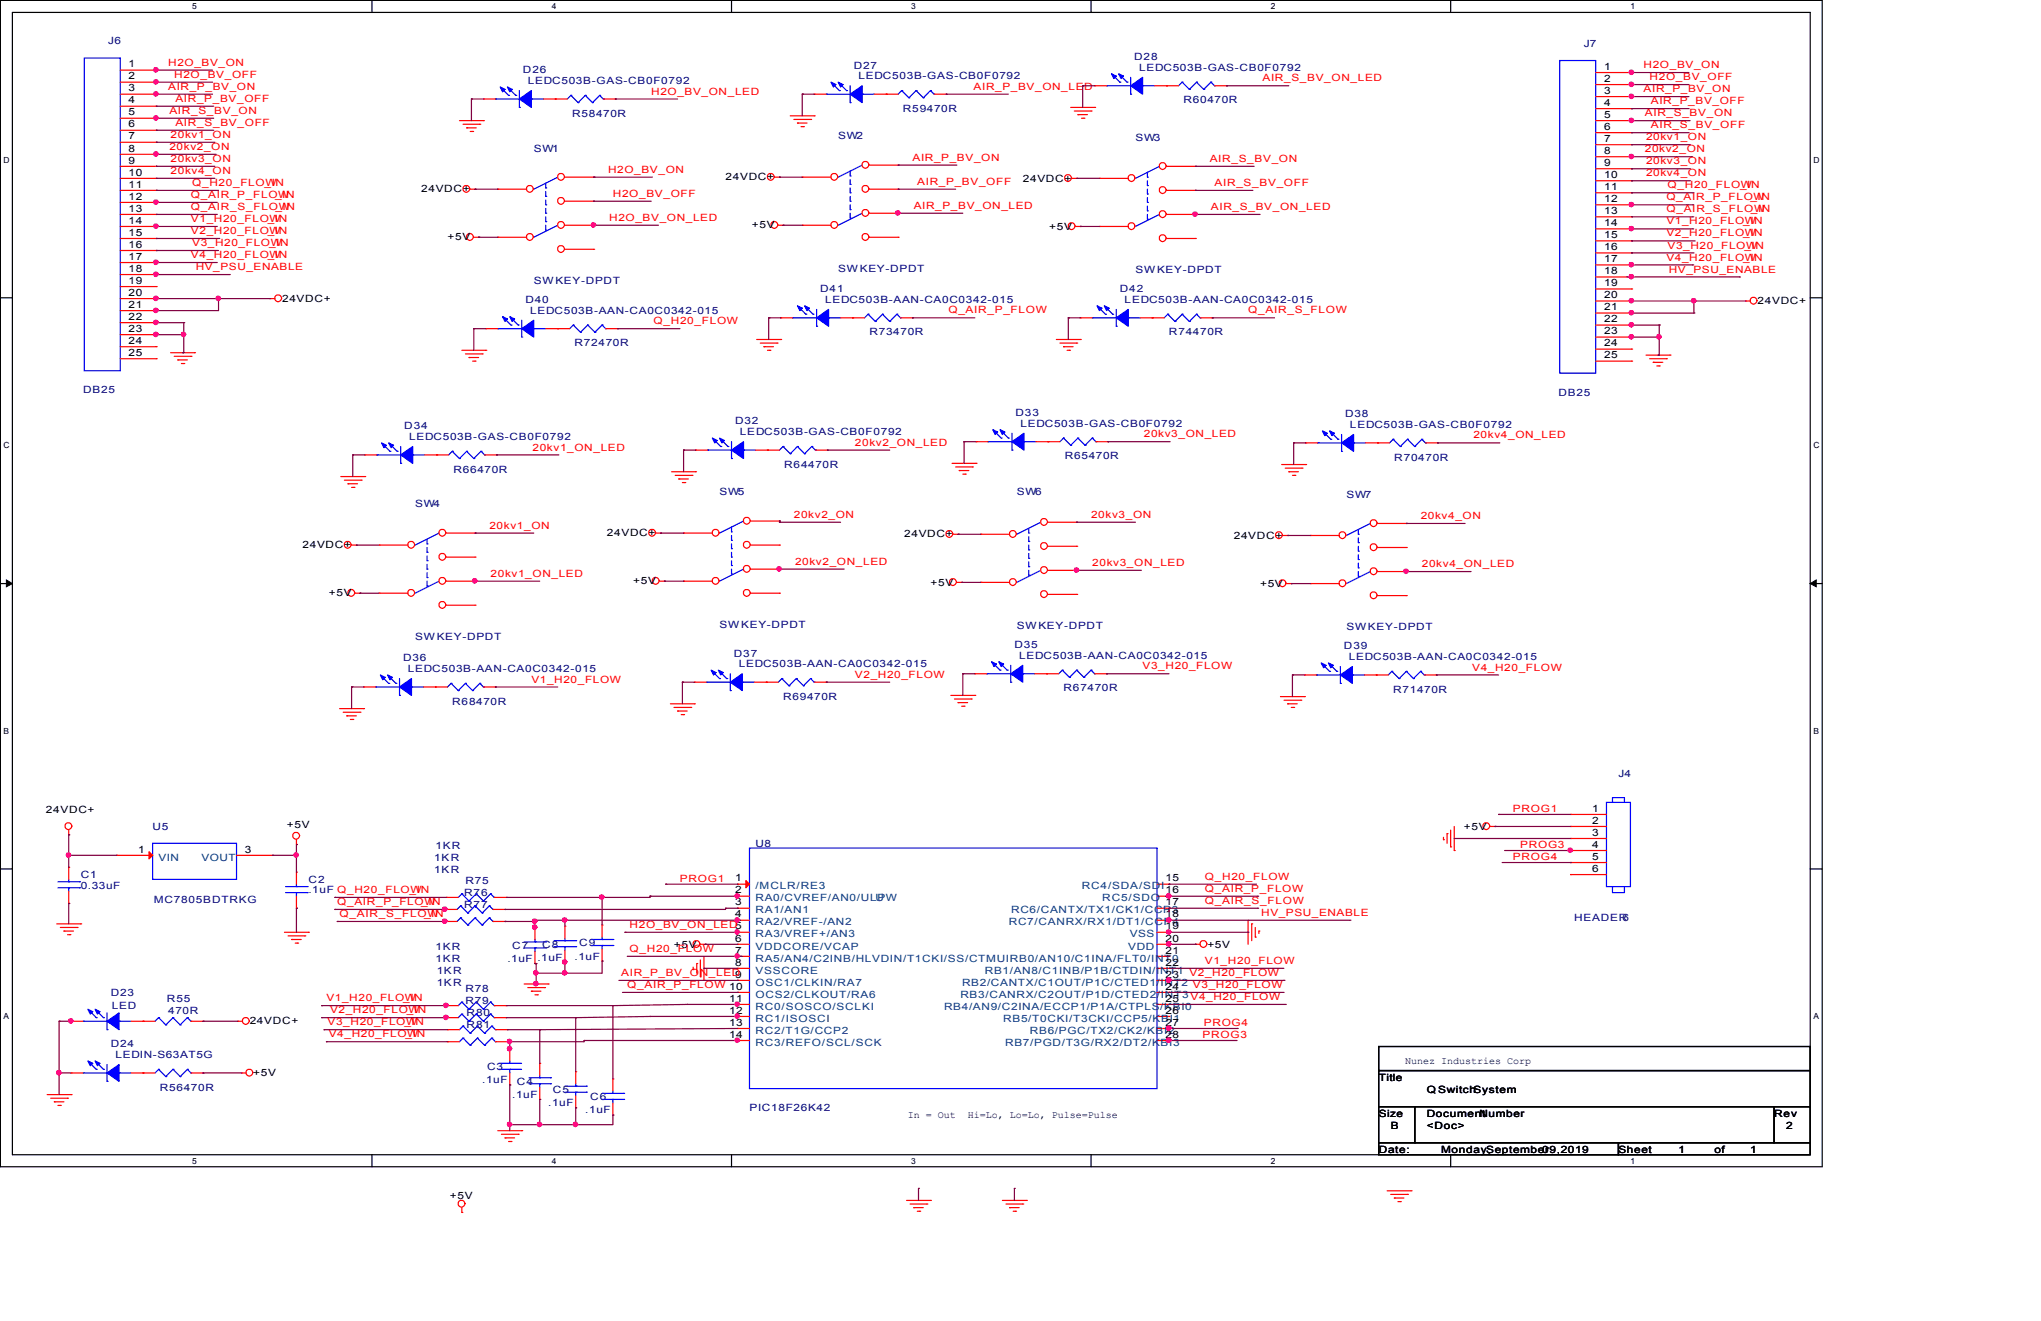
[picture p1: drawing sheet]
<svg xmlns="http://www.w3.org/2000/svg" width="431mm" height="279mm" viewBox="0 0 431 279" stroke-linecap="round" stroke-linejoin="round" font-family="sans-serif">
<defs><g id="words">
<g font-size="2.1" fill="#000080">
<text x="22.9" y="9.4">J6</text>
<text x="334.5" y="9.9">J7</text>
<text x="110.5" y="15.5">D26</text>
<text x="111.5" y="17.8">LEDC503B-GAS-CB0F0792</text>
<text x="180.3" y="14.5">D27</text>
<text x="181.3" y="16.8">LEDC503B-GAS-CB0F0792</text>
<text x="239.6" y="12.7">D28</text>
<text x="240.6" y="15">LEDC503B-GAS-CB0F0792</text>
<text x="190.7" y="23.6">R59470R</text>
<text x="249.9" y="21.8">R60470R</text>
<text x="120.8" y="24.6">R58470R</text>
<text x="177" y="29.5">SW2</text>
<text x="239.8" y="29.7">SW3</text>
<text x="112.7" y="32">SW1</text>
<text x="112.7" y="59.9">SW KEY-DPDT</text>
<text x="177" y="57.4">SW KEY-DPDT</text>
<text x="239.8" y="57.7">SW KEY-DPDT</text>
<text x="111" y="64">D40</text>
<text x="173.2" y="61.7">D41</text>
<text x="174.3" y="64">LEDC503B-AAN-CA0C0342-015</text>
<text x="236.5" y="61.7">D42</text>
<text x="237.5" y="64">LEDC503B-AAN-CA0C0342-015</text>
<text x="112" y="66.3">LEDC503B-AAN-CA0C0342-015</text>
<text x="183.6" y="70.9">R73470R</text>
<text x="246.9" y="70.9">R74470R</text>
<text x="121.3" y="73.2">R72470R</text>
<text x="17.6" y="83.1">DB25</text>
<text x="329.2" y="83.6">DB25</text>
<text x="155.3" y="89.7">D32</text>
<text x="214.5" y="87.9">D33</text>
<text x="284.1" y="88.1">D38</text>
<text x="85.4" y="90.7">D34</text>
<text x="86.4" y="93">LEDC503B-GAS-CB0F0792</text>
<text x="156.3" y="91.9">LEDC503B-GAS-CB0F0792</text>
<text x="215.5" y="90.2">LEDC503B-GAS-CB0F0792</text>
<text x="285.1" y="90.4">LEDC503B-GAS-CB0F0792</text>
<text x="95.8" y="99.8">R66470R</text>
<text x="165.6" y="98.8">R64470R</text>
<text x="224.9" y="97">R65470R</text>
<text x="294.5" y="97.3">R70470R</text>
<text x="87.7" y="107.2">SW4</text>
<text x="152" y="104.6">SW5</text>
<text x="214.8" y="104.6">SW6</text>
<text x="284.4" y="105.2">SW7</text>
<text x="87.7" y="135.1">SW KEY-DPDT</text>
<text x="152" y="132.6">SW KEY-DPDT</text>
<text x="214.3" y="136.9">D35</text>
<text x="214.8" y="132.8">SW KEY-DPDT</text>
<text x="283.9" y="137.2">D39</text>
<text x="284.4" y="133.1">SW KEY-DPDT</text>
<text x="85.1" y="139.7">D36</text>
<text x="86.2" y="142">LEDC503B-AAN-CA0C0342-015</text>
<text x="155" y="138.7">D37</text>
<text x="156" y="141">LEDC503B-AAN-CA0C0342-015</text>
<text x="215.3" y="139.2">LEDC503B-AAN-CA0C0342-015</text>
<text x="284.9" y="139.4">LEDC503B-AAN-CA0C0342-015</text>
<text x="95.5" y="148.8">R68470R</text>
<text x="165.4" y="147.8">R69470R</text>
<text x="224.6" y="146.1">R67470R</text>
<text x="294.3" y="146.3">R71470R</text>
<text x="341.8" y="164.1">J4</text>
<text x="32.2" y="175.3">U5</text>
<text x="92" y="179.3">1KR</text>
<text x="159.6" y="178.8">U8</text>
<text x="17" y="185.4">C1</text>
<text x="91.7" y="184.4">1KR</text>
<text x="91.7" y="181.9">1KR</text>
<text x="17" y="187.7">0.33uF</text>
<text x="32.5" y="190.8">MC7805BDTRKG</text>
<text x="65.1" y="186.4">C2</text>
<text x="65.1" y="188.7">.1uF Q_H20_FLOW</text>
<text x="98.1" y="191.8">R77</text>
<text x="98.1" y="189.2">R76</text>
<text x="98.3" y="186.7">R75</text>
<text x="332.5" y="194.6">HEADER</text>
<text x="342.7" y="194.6">6</text>
<text x="92" y="200.7">1KR</text>
<text x="92" y="203.2">1KR</text>
<text x="107.2" y="203.2">.1uF</text>
<text x="108.2" y="200.4">C7</text>
<text x="113.5" y="202.9">.1uF</text>
<text x="114.5" y="200.2">C8</text>
<text x="121.3" y="202.7">.1uF</text>
<text x="122.4" y="199.9">C9</text>
<text x="92.2" y="205.7">1KR</text>
<text x="92.2" y="208.3">1KR</text>
<text x="98.3" y="209.6">R78</text>
<text x="23.4" y="210.3">D23</text>
<text x="23.6" y="213.1">LED</text>
<text x="35.3" y="211.6">R55</text>
<text x="35.5" y="214.1">470R</text>
<text x="98.3" y="212.1">R79</text>
<text x="98.6" y="214.6">R80</text>
<text x="23.4" y="221.2">D24</text>
<text x="98.6" y="217.2">R81</text>
<text x="24.4" y="223.5">LEDIN-S63AT5G</text>
<text x="102.9" y="226.1">C3</text>
<text x="33.8" y="230.4">R56470R</text>
<text x="101.9" y="228.9">.1uF</text>
<text x="108.2" y="231.9">.1uF</text>
<text x="109.2" y="229.1">C4</text>
<text x="115.8" y="233.7">.1uF</text>
<text x="116.8" y="230.9">C5</text>
<text x="124.6" y="232.4">C6</text>
<text x="123.6" y="235.2">.1uF</text>
<text x="158.3" y="234.7">PIC18F26K42</text>
</g>
<g font-size="2.1">
<text x="27.2" y="14.2">1</text>
<text x="27.2" y="16.8">2</text>
<text x="338.8" y="14.7">1</text>
<text x="338.8" y="17.3">2</text>
<text x="27.2" y="19.3">3</text>
<text x="27.2" y="21.8">4</text>
<text x="338.8" y="19.8">3</text>
<text x="338.8" y="22.4">4</text>
<text x="27.2" y="24.4">5</text>
<text x="27.2" y="26.9">6</text>
<text x="27.2" y="29.5">7</text>
<text x="338.8" y="24.9">5</text>
<text x="338.8" y="27.4">6</text>
<text x="338.8" y="30">7</text>
<text x="27.2" y="32">8</text>
<text x="27.2" y="34.5">9</text>
<text x="338.8" y="32.5">8</text>
<text x="338.8" y="35.1">9</text>
<text x="27.2" y="37.1">10</text>
<text x="27.2" y="39.6">11</text>
<text x="88.9" y="40.6">24VDC+</text>
<text x="153.2" y="38.1">24VDC+</text>
<text x="216" y="38.4">24VDC+</text>
<text x="338.8" y="37.6">10</text>
<text x="338.8" y="40.1">11</text>
<text x="27.2" y="42.2">12</text>
<text x="27.2" y="44.7">13</text>
<text x="27.2" y="47.2">14</text>
<text x="338.8" y="42.7">12</text>
<text x="338.8" y="45.2">13</text>
<text x="338.8" y="47.8">14</text>
<text x="27.2" y="49.8">15</text>
<text x="27.2" y="52.3">16</text>
<text x="94.5" y="50.8">+5V</text>
<text x="158.8" y="48.3">+5V</text>
<text x="221.6" y="48.5">+5V</text>
<text x="338.8" y="50.3">15</text>
<text x="338.8" y="52.8">16</text>
<text x="27.2" y="54.9">17</text>
<text x="27.2" y="57.4">18</text>
<text x="27.2" y="59.9">19</text>
<text x="338.8" y="55.4">17</text>
<text x="338.8" y="57.9">18</text>
<text x="27.2" y="62.5">20</text>
<text x="27.2" y="65">21</text>
<text x="59.6" y="63.8">24VDC+</text>
<text x="338.8" y="60.5">19</text>
<text x="338.8" y="63">20</text>
<text x="338.8" y="65.5">21</text>
<text x="371.2" y="64.3">24VDC+</text>
<text x="27.2" y="67.6">22</text>
<text x="27.2" y="70.1">23</text>
<text x="338.8" y="68.1">22</text>
<text x="338.8" y="70.6">23</text>
<text x="27.2" y="72.6">24</text>
<text x="27.2" y="75.2">25</text>
<text x="338.8" y="73.2">24</text>
<text x="338.8" y="75.7">25</text>
<text x="128.2" y="113.3">24VDC+</text>
<text x="191" y="113.5">24VDC+</text>
<text x="260.6" y="113.8">24VDC+</text>
<text x="63.9" y="115.8">24VDC+</text>
<text x="69.4" y="126">+5V</text>
<text x="133.8" y="123.4">+5V</text>
<text x="196.5" y="123.7">+5V</text>
<text x="266.2" y="124">+5V</text>
<text x="9.7" y="171.7">24VDC+</text>
<text x="336.3" y="171.4">1</text>
<text x="336.3" y="174">2</text>
<text x="60.6" y="175">+5V</text>
<text x="309.2" y="175.3">+5V</text>
<text x="336.3" y="176.5">3</text>
<text x="336.3" y="179.1">4</text>
<text x="29.2" y="180.1">1</text>
<text x="51.7" y="180.1">3</text>
<text x="336.3" y="181.6">5</text>
<text x="336.3" y="184.2">6</text>
<text x="155.3" y="186.2">1</text>
<text x="155.3" y="188.7">2</text>
<text x="155.3" y="191.3">3</text>
<text x="246.2" y="186.2">15</text>
<text x="246.2" y="188.7">16</text>
<text x="246.2" y="191.3">17</text>
<text x="155.3" y="193.8">4</text>
<text x="246.2" y="193.8">18</text>
<text x="246.2" y="196.3">19</text>
<text x="142.4" y="200.2">+5V</text>
<text x="155.3" y="198.9">6</text>
<text x="155.3" y="201.4">7</text>
<text x="155.3" y="204">8</text>
<text x="246.2" y="198.9">20</text>
<text x="246.2" y="201.4">21</text>
<text x="246.2" y="204">22</text>
<text x="255" y="200.2">+5V</text>
<text x="155.3" y="206.5">9</text>
<text x="246.2" y="206.5">23</text>
<text x="246.2" y="209">24</text>
<text x="154" y="211.6">11</text>
<text x="154" y="214.1">12</text>
<text x="246.2" y="211.6">25</text>
<text x="246.2" y="214.1">26</text>
<text x="52.7" y="216.4">24VDC+</text>
<text x="154" y="216.7">13</text>
<text x="154" y="219.2">14</text>
<text x="246.2" y="216.7">27</text>
<text x="246.2" y="219.2">28</text>
<text x="53.5" y="227.3">+5V</text>
<text x="296.8" y="224.8">Nunez Industries Corp</text>
<text x="291.2" y="228.3">Title</text>
<text x="301.3" y="230.9">Q SwitchSystem</text>
<text x="191.7" y="236.2">In = Out</text>
<text x="204.4" y="236.2">Hi=Lo, Lo=Lo, Pulse=Pulse</text>
<text x="291.2" y="236">Size</text>
<text x="293.7" y="238.5">B</text>
<text x="301.3" y="236">Document</text>
<text x="301.3" y="238.5">&lt;Doc&gt;</text>
<text x="312.5" y="236">Number</text>
<text x="374.8" y="236">Rev</text>
<text x="377.3" y="238.5">2</text>
<text x="291.2" y="243.6">Date:</text>
<text x="304.4" y="243.6">Monday,September</text>
<text x="325.8" y="243.6">09,2019</text>
<text x="341.8" y="243.6">Sheet</text>
<text x="354.5" y="243.6">1</text>
<text x="362.1" y="243.6">of</text>
<text x="369.7" y="243.6">1</text>
<text x="95" y="253.2">+5V</text>
</g>
<g font-size="2.1" fill="#f00">
<text x="35.5" y="13.9">H2O_BV_ON</text>
<text x="36.8" y="16.4">H2O_BV_OFF</text>
<text x="266.7" y="17.2">AIR_S_BV_ON_LED</text>
<text x="347.2" y="14.4">H2O_BV_ON</text>
<text x="348.4" y="16.9">H2O_BV_OFF</text>
<text x="35.5" y="19">AIR_P_BV_ON</text>
<text x="37" y="21.5">AIR_P_BV_OFF</text>
<text x="137.5" y="20">H2O_BV_ON_LED</text>
<text x="205.6" y="19">AIR_P_BV_ON_LED</text>
<text x="347.2" y="19.5">AIR_P_BV_ON</text>
<text x="348.7" y="22">AIR_P_BV_OFF</text>
<text x="35.8" y="24">AIR_S_BV_ON</text>
<text x="36" y="29.1">20kv1_ON</text>
<text x="37" y="26.6">AIR_S_BV_OFF</text>
<text x="347.4" y="24.6">AIR_S_BV_ON</text>
<text x="347.7" y="29.6">20kv1_ON</text>
<text x="348.7" y="27.1">AIR_S_BV_OFF</text>
<text x="35.8" y="31.7">20kv2_ON</text>
<text x="36" y="34.2">20kv3_ON</text>
<text x="192.7" y="34">AIR_P_BV_ON</text>
<text x="255.5" y="34.2">AIR_S_BV_ON</text>
<text x="347.4" y="32.2">20kv2_ON</text>
<text x="347.7" y="34.7">20kv3_ON</text>
<text x="36" y="36.7">20kv4_ON</text>
<text x="40.3" y="41.8">Q_AIR_P_FLOW</text>
<text x="40.6" y="39.3">Q_H20_FLOW</text>
<text x="55.9" y="39.3">_IN</text>
<text x="58.1" y="41.8">_IN</text>
<text x="128.4" y="36.5">H2O_BV_ON</text>
<text x="129.4" y="41.6">H2O_BV_OFF</text>
<text x="193.7" y="39">AIR_P_BV_OFF</text>
<text x="256.5" y="39.3">AIR_S_BV_OFF</text>
<text x="347.7" y="37.3">20kv4_ON</text>
<text x="352.2" y="39.8">Q_H20_FLOW</text>
<text x="367.5" y="39.8">_IN</text>
<text x="40.3" y="46.9">V1_H20_FLOW</text>
<text x="40.3" y="44.4">Q_AIR_S_FLOW</text>
<text x="56.6" y="46.9">_IN</text>
<text x="58.2" y="44.4">_IN</text>
<text x="128.7" y="46.7">H2O_BV_ON_LED</text>
<text x="193" y="44.1">AIR_P_BV_ON_LED</text>
<text x="255.8" y="44.4">AIR_S_BV_ON_LED</text>
<text x="352" y="42.3">Q_AIR_P_FLOW</text>
<text x="352" y="44.9">Q_AIR_S_FLOW</text>
<text x="352" y="47.4">V1_H20_FLOW</text>
<text x="368.2" y="47.4">_IN</text>
<text x="369.7" y="42.3">_IN</text>
<text x="369.8" y="44.9">_IN</text>
<text x="40.3" y="49.4">V2_H20_FLOW</text>
<text x="40.6" y="52">V3_H20_FLOW</text>
<text x="56.6" y="49.4">_IN</text>
<text x="56.8" y="52">_IN</text>
<text x="352" y="50">V2_H20_FLOW</text>
<text x="352.2" y="52.5">V3_H20_FLOW</text>
<text x="368.2" y="50">_IN</text>
<text x="368.5" y="52.5">_IN</text>
<text x="40.3" y="54.5">V4_H20_FLOW</text>
<text x="41.3" y="57.1">HV_PSU_ENABLE</text>
<text x="56.6" y="54.5">_IN</text>
<text x="352" y="55">V4_H20_FLOW</text>
<text x="352.5" y="57.6">HV_PSU_ENABLE</text>
<text x="368.2" y="55">_IN</text>
<text x="138.1" y="68.5">Q_H20_FLOW</text>
<text x="200.3" y="66.2">Q_AIR_P_FLOW</text>
<text x="263.6" y="66.2">Q_AIR_S_FLOW</text>
<text x="112.5" y="95.2">20kv1_ON_LED</text>
<text x="180.6" y="94.1">20kv2_ON_LED</text>
<text x="241.6" y="92.4">20kv3_ON_LED</text>
<text x="311.2" y="92.6">20kv4_ON_LED</text>
<text x="103.4" y="111.7">20kv1_ON</text>
<text x="167.7" y="109.4">20kv2_ON</text>
<text x="230.5" y="109.4">20kv3_ON</text>
<text x="300.1" y="109.6">20kv4_ON</text>
<text x="167.9" y="119.3">20kv2_ON_LED</text>
<text x="230.7" y="119.5">20kv3_ON_LED</text>
<text x="300.3" y="119.8">20kv4_ON_LED</text>
<text x="103.6" y="121.8">20kv1_ON_LED</text>
<text x="180.6" y="143.2">V2_H20_FLOW</text>
<text x="241.3" y="141.4">V3_H20_FLOW</text>
<text x="311" y="141.6">V4_H20_FLOW</text>
<text x="112.2" y="144.2">V1_H20_FLOW</text>
<text x="319.6" y="171.5">PROG1</text>
<text x="321.1" y="179.2">PROG3</text>
<text x="254.5" y="185.8">Q_H20_FLOW</text>
<text x="319.6" y="181.7">PROG4</text>
<text x="71.2" y="191.2">Q_AIR_P_FLOW</text>
<text x="86.5" y="188.6">_IN</text>
<text x="89" y="191.2">_IN</text>
<text x="143.6" y="186.3">PROG1</text>
<text x="254.5" y="188.4">Q_AIR_P_FLOW</text>
<text x="254.5" y="190.9">Q_AIR_S_FLOW</text>
<text x="71.7" y="193.7">Q_AIR_S_FLOW</text>
<text x="89.6" y="193.7">_IN</text>
<text x="133" y="196">H2O_BV_ON_LED5</text>
<text x="266.4" y="193.5">HV_PSU_ENABLE</text>
<text x="133" y="201.1">Q_H20_FLOW</text>
<text x="254.5" y="203.6">V1_H20_FLOW</text>
<text x="131.2" y="206.2">AIR_P_BV_ON_LED</text>
<text x="132.5" y="208.7">Q_AIR_P_FLOW 10</text>
<text x="68.9" y="211.5">V1_H20_FLOW</text>
<text x="69.7" y="214">V2_H20_FLOW</text>
<text x="85.2" y="211.5">_IN</text>
<text x="85.9" y="214">_IN</text>
<text x="69.2" y="216.6">V3_H20_FLOW</text>
<text x="69.4" y="219.1">V4_H20_FLOW</text>
<text x="85.4" y="216.6">_IN</text>
<text x="85.7" y="219.1">_IN</text>
<text x="254" y="219.3">PROG3</text>
<text x="254.3" y="216.7">PROG4</text>
</g>
<g font-size="2.1" fill="#004080">
<text x="33.5" y="181.8">VIN</text>
<text x="42.5" y="181.8">VOUT</text>
<text x="159.6" y="187.9">/MCLR/RE3</text>
<text x="159.6" y="190.4">RA0/CVREF/AN0/ULPW</text>
<text x="184.9" y="190.4">U</text>
<text x="228.5" y="187.9">RC4/SDA/SDI</text>
<text x="232.8" y="190.4">RC5/SDO</text>
<text x="159.6" y="193">RA1/AN1</text>
<text x="159.6" y="195.5">RA2/VREF-/AN2</text>
<text x="213.1" y="195.5">RC7/CANRX/RX1/DT1/CCP4</text>
<text x="213.6" y="193">RC6/CANTX/TX1/CK1/CCP3</text>
<text x="159.6" y="198">RA3/VREF+/AN3</text>
<text x="159.6" y="200.6">VDDCORE/VCAP</text>
<text x="159.6" y="203.1">RA5/AN4/C2INB/HLVDIN/T1CKI/SS/CTMUIRB0/AN10/C1INA/FLT0/INT0</text>
<text x="238.3" y="200.6">VDD</text>
<text x="238.6" y="198">VSS</text>
<text x="159.6" y="205.7">VSSCORE</text>
<text x="159.6" y="208.2">OSC1/CLKIN/RA7</text>
<text x="203.2" y="208.2">RB2/CANTX/C1OUT/P1C/CTED1/INT2 V3_H20_FLOW</text>
<text x="208" y="205.7">RB1/AN8/C1INB/P1B/CTDIN/INT1 V2_H20_FLOW</text>
<text x="159.6" y="210.7">OCS2/CLKOUT/RA6</text>
<text x="159.6" y="213.3">RC0/SOSCO/SCLKI</text>
<text x="159.6" y="215.8">RC1/ISOSCI</text>
<text x="199.4" y="213.3">RB4/AN9/C2INA/ECCP1/P1A/CTPLS/KBI0</text>
<text x="202.9" y="210.7">RB3/CANRX/C2OUT/P1D/CTED2/INT3 V4_H20_FLOW</text>
<text x="211.9" y="215.8">RB5/T0CKI/T3CKI/CCP5/KBI1</text>
<text x="159.6" y="218.4">RC2/T1G/CCP2</text>
<text x="159.6" y="220.9">RC3/REFO/SCL/SCK</text>
<text x="212.3" y="220.9">RB7/PGD/T3G/RX2/DT2/KBI3</text>
<text x="217.5" y="218.4">RB6/PGC/TX2/CK2/KBI2</text>
</g>
<g font-size="1.8">
<text x="40.6" y="1.9">5</text>
<text x="116.5" y="1.9">4</text>
<text x="192.5" y="1.9">3</text>
<text x="268.4" y="1.9">2</text>
<text x="344.4" y="1.9">1</text>
<text x=".8" y="34.4">D</text>
<text x="383" y="34.4">D</text>
<text x=".8" y="94.7">C</text>
<text x="383" y="94.7">C</text>
<text x=".8" y="155">B</text>
<text x="383" y="155">B</text>
<text x=".8" y="215.3">A</text>
<text x="383" y="215.3">A</text>
<text x="40.6" y="245.8">5</text>
<text x="116.5" y="245.8">4</text>
<text x="192.5" y="245.8">3</text>
<text x="268.4" y="245.8">2</text>
<text x="344.4" y="245.8">1</text>
</g>
</g></defs>
<path d="M.1 .1h384.8v246.4h-384.8zM2.6 2.6h379.8v241.3h-379.8z" fill="none" stroke="#000" stroke-width=".25"/>
<g fill="#fff">
<path d="M40.6 .3h1v2.1h-1z"/>
<path d="M40.6 244.2h1v2h-1z"/>
</g>
<path d="M78.6 .1v2.5M78.6 243.9v2.6" fill="none" stroke="#000" stroke-width=".25"/>
<g fill="#fff">
<path d="M116.5 .3h1v2.1h-1z"/>
<path d="M116.5 244.2h1v2h-1z"/>
</g>
<path d="M154.5 .1v2.5M154.5 243.9v2.6" fill="none" stroke="#000" stroke-width=".25"/>
<g fill="#fff">
<path d="M192.5 .3h1v2.1h-1z"/>
<path d="M192.5 244.2h1v2h-1z"/>
</g>
<path d="M230.5 .1v2.5M230.5 243.9v2.6" fill="none" stroke="#000" stroke-width=".25"/>
<g fill="#fff">
<path d="M268.4 .3h1v2.1h-1z"/>
<path d="M268.4 244.2h1v2h-1z"/>
</g>
<path d="M306.4 .1v2.5M306.4 243.9v2.6" fill="none" stroke="#000" stroke-width=".25"/>
<g fill="#fff">
<path d="M344.4 .3h1v2.1h-1z"/>
<path d="M344.4 244.2h1v2h-1z"/>
<path d="M.8 32.8h1.2v2h-1.2z"/>
<path d="M383 32.8h1.3v2h-1.3z"/>
<path d="M.8 93h1.2v2.1h-1.2z"/>
<path d="M383 93h1.3v2.1h-1.3z"/>
</g>
<path d="M.1 62.9h2.5M382.4 62.9h2.5" fill="none" stroke="#000" stroke-width=".25"/>
<g fill="#fff">
<path d="M.8 153.4h1.1v2h-1.1z"/>
<path d="M383 153.4h1.2v2h-1.2z"/>
</g>
<path d="M.1 123.3h2.5M382.4 123.3h2.5" fill="none" stroke="#000" stroke-width=".25"/>
<path d="M1.4 122.5l1.2 .8-1.2 .7zM382.4 123.3l1.2-.8v1.5z" fill="#000" stroke="#000" stroke-width=".21"/>
<g fill="#fff">
<path d="M.8 213.7h1.1v2h-1.1z"/>
<path d="M383 213.7h1.1v2h-1.1z"/>
</g>
<path d="M.1 183.6h2.5M382.4 183.6h2.5M291.2 221.1h91.2v5h-91.2zM291.2 226.1h91.2v7.7h-91.2zM291.2 233.8h7.6v7.6h-7.6zM298.8 233.8h76v7.6h-76zM374.8 233.8h7.6v7.6h-7.6zM291.2 241.4h50.6v2.5h-50.6zM341.8 241.4h40.6v2.5h-40.6z" fill="none" stroke="#000" stroke-width=".25"/>
<g fill="none" stroke="#f00" stroke-width=".25">
<path d="M97 25.5h5.1M97.8 26.2h3.5M98.6 27h.1M98.6 27h2M99.3 40h1M99.3 27.8h.5M99.8 27.8h.1M100.3 40h.1M101.3 26.2h.1M102.1 25.5h.1M163.6 37.4h1M164.6 37.4h.1"/>
<path d="M166.9 24.5h5.1M167.7 25.2h3.5M168.4 26h.1M168.4 26h2.1M169.2 26.8h.5M169.7 26.8h.1M171.2 25.2h.1M172 24.5h.1M226.2 22.7h5M226.4 37.7h1M226.9 23.5h3.6M227.4 37.7h.1"/>
<path d="M227.7 24.2h.1M227.7 24.2h2M228.4 25h.5M228.9 25h.1M230.5 23.5h.1M231.2 22.7h.1M100.1 50.1h1M101.1 50.1h.1M164.4 47.6h1M165.4 47.6h.1M227.2 47.8h1M228.2 47.8h.1"/>
<path d="M36 74.5h5.1M36.8 75.3h3.5M37.6 76h.1M37.6 76h2M38.3 76.8h.5M38.8 76.8h.1M40.3 75.3h.1M41.1 74.5h.1M57 63.1h.1M57 63.1h1.1M97.5 74h5.1M98.3 74.8h3.6"/>
<path d="M99.1 75.5h.1M99.1 75.5h2M99.8 76.3h.5M100.3 76.3h.1M101.9 74.8h.1M102.6 74h.1M159.8 71.7h5.1M160.6 72.5h3.5M161.3 73.2h.1M161.3 73.2h2.1M162.1 74h.5M162.6 74h.1"/>
<path d="M164.1 72.5h.1M164.9 71.7h.1M164.9 67.1h.1M164.9 67.1h2.5M177.5 67.1h2.6M180.1 67.1h.1M223.1 71.7h5.1M223.9 72.5h3.5M224.6 73.2h.1M224.6 73.2h2.1M225.4 74h.5M225.9 74h.1"/>
<path d="M227.4 72.5h.1M228.2 71.7h.1M347.7 75h5M348.4 75.8h3.6M349.2 76.5h.1M349.2 76.5h2M349.9 77.3h.6M350.5 77.3h.1M352 75.8h.1M352.7 75h.1M368.7 63.6h.1M368.7 63.6h1"/>
<path d="M92.2 96.1h.1M92.2 96.1h2.6M102.4 96.1h2.5M104.9 96.1h.1M141.9 99.7h5M146.9 99.7h.1M201.1 97.9h5.1M201.8 98.6h3.6M202.6 99.4h.1M202.6 99.4h2M205.4 98.6h.1M206.2 97.9h.1"/>
<path d="M270.7 98.1h5.1M271.5 98.9h3.5M272.2 99.7h.1M272.2 99.7h2.1M275 98.9h.1M275.8 98.1h.1M72 100.7h5M72.7 101.4h3.6M73.5 102.2h.1M73.5 102.2h2M74.3 103h.5M74.3 115.1h1"/>
<path d="M74.8 103h.1M75.3 115.1h.1M76.3 101.4h.1M77 100.7h.1M138.6 112.6h1M139.6 112.6h.1M142.6 100.4h3.6M143.4 101.2h.1M143.4 101.2h2M144.1 101.9h.5M144.6 101.9h.1M146.2 100.4h.1"/>
<path d="M201.3 112.9h1.1M202.4 112.9h.1M203.4 100.2h.5M203.9 100.2h.1M271 113.1h1M272 113.1h.1M273 100.4h.5M273.5 100.4h.1M75 125.3h1M76 125.3h.1M139.3 122.8h1M140.3 122.8h.1"/>
<path d="M202.1 123h1M203.1 123h.1M271.7 123.3h1M272.7 123.3h.1M71.7 149.7h5.1M72.5 150.5h3.5M73.2 151.2h.1M73.2 151.2h2.1M74 152h.5M74.5 152h.1M76 150.5h.1M76.8 149.7h.1"/>
<path d="M141.6 148.7h5.1M142.4 149.4h3.5M143.1 150.2h.1M143.1 150.2h2M143.9 151h.5M144.4 151h.1M145.9 149.4h.1M146.7 148.7h.1M200.8 146.9h5.1M201.6 147.7h3.5M202.4 148.4h.1M202.4 148.4h2"/>
<path d="M203.1 149.2h.5M203.6 149.2h.1M205.1 147.7h.1M205.9 146.9h.1M270.5 147.2h5M271.2 147.9h3.6M272 148.7h.1M272 148.7h2M272.7 149.4h.5M273.2 149.4h.1M274.8 147.9h.1M275.5 147.2h.1"/>
<path d="M14.5 176.4h.1M14.5 175.3v1.1M62.6 178.4h.1M62.6 177.4v1M304.9 177.4h.1M304.9 176.9v.5M305.6 176.1h.1M305.6 176.1v2M306.4 178.9h.1M306.4 175.3v3.6M307.2 179.7h.1M307.2 174.6v5.1"/>
<path d="M314.8 174.6h1M315.8 174.6h.1M12 195.2h5M12.7 195.9h3.6M13.5 196.7h.1M13.5 196.7h2M14.3 197.4h.5M14.8 197.4h.1M16.3 195.9h.1M17 195.2h.1M60.1 196.9h5M60.8 197.7h3.6"/>
<path d="M61.6 198.5h.1M61.6 198.5h2M62.4 199.2h.5M62.9 199.2h.1M64.4 197.7h.1M65.1 196.9h.1M113 195.9h.1M113 195.9v2.6M147.9 199.5h1M148.9 199.5h.1M252.5 199.5h.1M252.5 199.5h1"/>
<path d="M263.6 194.4h.1M263.6 194.4v5.1M264.4 195.2h.1M264.4 195.2v3.5M265.1 198h.1M265.1 195.9v2.1M265.9 196.7h.1M265.9 196.7v.5M50.2 215.7h.1M50.2 215.7h1M110.7 207.9h5.1M111.5 208.6h3.5"/>
<path d="M112.2 209.4h.1M112.2 209.4h2.1M113 203.5h.1M113 210.1h.5M113 201v2.5M113.5 210.1h.1M115 208.6h.1M115.8 207.9h.1M146.4 204.8h.1M146.4 204.3v.5M147.2 203.5h.1M147.2 203.5v2.1"/>
<path d="M147.9 206.3h.1M147.9 202.8v3.5M148.7 207.1h.1M148.7 202v5.1M10 231.2h5M10.7 232h3.6M11.5 232.7h.1M11.5 232.7h2M12.2 233.5h.5M12.7 233.5h.1M14.3 232h.1M15 231.2h.1"/>
<path d="M51 226.7h.1M51 226.7h1M105.1 238.8h5.1M105.9 239.6h3.5M109.4 239.6h.1M110.2 238.8h.1M97.5 256.1h.1M97.5 255.1v1M106.7 240.4h.1M106.7 240.4h2M107.4 241.1h.5M107.9 241.1h.1"/>
<path d="M191.5 253.6h5M192.2 254.3h3.6M193 255.1h.1M193 255.1h2M193.7 255.9h.6M194.3 255.9h.1M195.8 254.3h.1M196.5 253.6h.1M211.7 253.6h5.1M212.5 254.3h3.5M213.2 255.1h.1M213.2 255.1h2.1"/>
<path d="M214 255.9h.5M214.5 255.9h.1M216 254.3h.1M216.8 253.6h.1M293 251.5h5M293.7 252.3h3.6M294.5 253.1h.1M294.5 253.1h2M295.3 253.8h.5M295.8 253.8h.1M297.3 252.3h.1M298 251.5h.1"/>
<circle cx="98.5" cy="39.9" r=".73"/>
<circle cx="162.8" cy="37.3" r=".73"/>
<circle cx="225.6" cy="37.6" r=".73"/>
<circle cx="99.3" cy="50" r=".73"/>
<circle cx="163.6" cy="47.5" r=".73"/>
<circle cx="226.3" cy="47.8" r=".73"/>
<circle cx="58.8" cy="63" r=".73"/>
<circle cx="370.4" cy="63.5" r=".73"/>
<circle cx="73.4" cy="115.1" r=".73"/>
<circle cx="137.7" cy="112.5" r=".73"/>
<circle cx="200.5" cy="112.8" r=".73"/>
<circle cx="270.1" cy="113" r=".73"/>
<circle cx="74.2" cy="125.2" r=".73"/>
<circle cx="138.5" cy="122.7" r=".73"/>
<circle cx="201.3" cy="122.9" r=".73"/>
<circle cx="270.9" cy="123.2" r=".73"/>
<circle cx="14.5" cy="174.5" r=".73"/>
<circle cx="62.6" cy="176.5" r=".73"/>
<circle cx="313.9" cy="174.5" r=".73"/>
<circle cx="147.1" cy="199.4" r=".73"/>
<circle cx="254.2" cy="199.4" r=".73"/>
<circle cx="51.9" cy="215.6" r=".73"/>
<circle cx="52.7" cy="226.6" r=".73"/>
<circle cx="97.5" cy="254.3" r=".73"/>
</g>
<g fill="none" stroke="#00f" stroke-width=".25">
<path d="M167.4 67.1h.1M167.4 67.1h5.1M168.7 64.9l1.5 1.5M170.2 66.4h.1M170.2 64.9l1.5 1.5M171.7 66.4h.1M172.5 68.9h.1M172.5 65.4v3.5M175 67.1h.1M175 67.1h2.5M95.5 95.3h.1M95.5 95.3l-.7 .8"/>
<path d="M95.5 95.3l1.5 1.6M97 96.9h.1M98.6 95.3h.1M98.6 95.3l-1.6 1.6M98.6 95.3l1.5 1.6M100.1 96.9h.1M101.6 95.3h.1M101.6 95.3l-1.5 1.6M101.6 95.3l.8 .8M102.4 96.1h.1M217.3 112.6h.1M217.3 114.4h.1"/>
<path d="M217.3 116.2h.1M217.3 117.9h.1M217.3 119.7h.1M217.3 111.6v1M217.3 113.4v1M217.3 115.1v1.1M217.3 116.9v1M217.3 118.7v1M219.8 110.3h.1M219.8 110.3l-5 2.6M217.3 121.5h.1M217.3 120.5v1"/>
<path d="M219.8 120.5h.1M219.8 120.5l-5 2.5M110.7 199h4.6M113 199h.1M113 198.5v.5M115.3 199h.1M110.7 200.2h4.6M113 200.2h.1M113 200.2v.8M115.3 200.2h.1"/>
</g>
<g fill="#00f" stroke="#00f" stroke-width=".25">
<path d="M172.5 67.1l2.5-1.7v3.5z" fill-rule="evenodd"/>
<path d="M168.4 64.6l1 .5-.5 .5z" fill-rule="evenodd"/>
<path d="M170 64.6l1 .5-.5 .5z" fill-rule="evenodd"/>
</g>
<circle cx="213.9" cy="112.8" r=".73" fill="#fff" stroke="#f00" stroke-width=".25"/>
<path d="M207.2 112.9h.1M207.2 112.9h6" fill="none" stroke="#f00" stroke-width=".25"/>
<circle cx="220.5" cy="110.2" r=".73" fill="#fff" stroke="#f00" stroke-width=".25"/>
<path d="M221.3 110.3h6.1M227.4 110.3h.1" fill="none" stroke="#f00" stroke-width=".25"/>
<circle cx="220.5" cy="115.3" r=".73" fill="#fff" stroke="#f00" stroke-width=".25"/>
<path d="M221.3 115.4h6.1M227.4 115.4h.1" fill="none" stroke="#f00" stroke-width=".25"/>
<circle cx="213.9" cy="122.9" r=".73" fill="#fff" stroke="#f00" stroke-width=".25"/>
<path d="M207.2 123h.1M207.2 123h6" fill="none" stroke="#f00" stroke-width=".25"/>
<circle cx="220.5" cy="120.4" r=".73" fill="#fff" stroke="#f00" stroke-width=".25"/>
<path d="M221.3 120.5h6.1M227.4 120.5h.1" fill="none" stroke="#f00" stroke-width=".25"/>
<circle cx="220.5" cy="125.5" r=".73" fill="#fff" stroke="#f00" stroke-width=".25"/>
<g fill="none" stroke="#f00" stroke-width=".25">
<path d="M172 19.9h.1M172 19.9h2.5M184.6 19.9h5.1M187.2 19.9h.1M197.3 19.9h2.5M199.8 19.9h.1M231.2 18.1h.1M231.2 18.1h2.5M243.9 18.1h2.5M246.4 18.1h.1M102.1 20.9h.1M102.1 20.9h2.5"/>
<path d="M114.8 20.9h5M117.3 20.9h.1M127.4 20.9h2.6M130 20.9h.1M180.1 67.1h.1M180.1 67.1h2.5M190.2 67.1h2.5M192.7 67.1h.1M146.9 95.1h.1M146.9 95.1h2.5M159.6 95.1h2.5M162.1 95.1h.1"/>
<path d="M291 93.6h.1M291 93.6h2.5M301.1 93.6h2.5M303.6 93.6h.1M221.3 125.6h6.1M227.4 125.6h.1M76.8 145.1h.1M76.8 145.1h2.5M89.4 145.1h5.1M92 145.1h.1M102.1 145.1h2.5M104.6 145.1h.1"/>
<path d="M275.5 142.6h.1M275.5 142.6h2.5M288.2 142.6h5M290.7 142.6h.1M300.8 142.6h2.6M303.4 142.6h.1M94 194.6h.1M94 194.6h2.5M104.1 194.6h2.6M106.7 194.6h.1M119.3 195.7h.1M119.3 195.7v2.5"/>
<path d="M155.8 186.8h.1M155.8 189.3h.1M155.8 191.9h.1M155.8 194.4h.1M155.8 196.9h.1M155.8 199.5h.1M155.8 186.8h2.5M155.8 189.3h2.5M155.8 191.9h2.5M155.8 194.4h2.5M155.8 196.9h2.5M155.8 199.5h2.5"/>
<path d="M244.4 186.8h2.5M244.4 189.3h2.5M244.4 191.9h2.5M244.4 194.4h2.5M244.4 196.9h2.5M244.4 199.5h2.5M246.9 186.8h.1M246.9 189.3h.1M246.9 191.9h.1M246.9 194.4h.1M246.9 196.9h.1M246.9 199.5h.1"/>
<path d="M94.5 217.5h.1M94.5 217.5h2.5M104.6 217.5h2.6M107.2 217.5h.1M119.3 203.3h.1M119.3 200.7v2.6M155.8 202h.1M155.8 204.6h.1M155.8 207.1h.1M155.8 209.6h.1M155.8 212.2h.1M155.8 214.7h.1"/>
<path d="M155.8 217.3h.1M155.8 219.8h.1M155.8 202h2.5M155.8 204.6h2.5M155.8 207.1h2.5M155.8 209.6h2.5M155.8 212.2h2.5M155.8 214.7h2.5M155.8 217.3h2.5M155.8 219.8h2.5M244.4 202h2.5M244.4 204.6h2.5"/>
<path d="M244.4 207.1h2.5M244.4 209.6h2.5M244.4 212.2h2.5M244.4 214.7h2.5M244.4 217.3h2.5M244.4 219.8h2.5M246.9 202h.1M246.9 204.6h.1M246.9 207.1h.1M246.9 209.6h.1M246.9 212.2h.1M246.9 214.7h.1"/>
<path d="M246.9 217.3h.1M246.9 219.8h.1M129.4 227.9h.1M129.4 235.5h.1M129.4 227.9v2.6M129.4 233v2.5"/>
</g>
<g fill="none" stroke="#00f" stroke-width=".25">
<path d="M105.9 18.6l1.5 1.6M107.4 18.6l1.5 1.6M109.7 19.1v3.6M174.5 19.9h.1M174.5 19.9h5.1M175.8 17.6l1.5 1.5M177.3 19.1h.1M177.3 17.6l1.5 1.5M178.8 19.1h.1M179.6 18.1v3.6M182.1 19.9h.1M182.1 19.9h2.5"/>
<path d="M190.5 19.1h.1M190.5 19.1l-.8 .8M190.5 19.1l1.5 1.6M193.5 19.1h.1M193.5 19.1l-1.5 1.6M193.5 19.1l1.5 1.6M196.5 19.1h.1M196.5 19.1l-1.5 1.6M196.5 19.1l.8 .8M197.3 19.9h.1M233.7 18.1h.1M233.7 18.1h5.1"/>
<path d="M235 15.8l1.5 1.6M236.5 17.4h.1M236.5 15.8l1.6 1.6M238.1 17.4h.1M238.8 19.9h.1M238.8 16.3v3.6M241.3 18.1h.1M241.3 18.1h2.6M104.6 20.9h.1M104.6 20.9h5.1M107.4 20.2h.1M108.9 20.2h.1"/>
<path d="M109.7 22.7h.1M112.2 20.9h.1M112.2 20.9h2.6M120.6 20.2h.1M120.6 20.2l-.8 .7M120.6 20.2l1.5 1.5M122.1 21.7h.1M123.6 20.2h.1M123.6 20.2l-1.5 1.5M123.6 20.2l1.5 1.5M125.1 21.7h.1M126.7 20.2h.1"/>
<path d="M126.7 20.2l-1.6 1.5M126.7 20.2l.7 .7M127.4 20.9h.1M179.6 21.7h.1M192 20.7h.1M195 20.7h.1M183.4 66.4h.1M183.4 66.4l-.8 .7M183.4 66.4l1.5 1.5M184.9 67.9h.1M186.4 66.4h.1M186.4 66.4l-1.5 1.5"/>
<path d="M186.4 66.4l1.5 1.5M187.9 67.9h.1M189.4 66.4h.1M189.4 66.4l-1.5 1.5M189.4 66.4l.8 .7M190.2 67.1h.1M149.4 95.1h.1M149.4 95.1h5.1M150.7 92.8l1.5 1.5M152.2 94.3h.1M152.2 92.8l1.6 1.5M153.8 94.3h.1"/>
<path d="M154.5 96.9h.1M154.5 93.3v3.6M157 95.1h.1M157 95.1h2.6M294.3 92.8h.1M294.3 92.8l-.8 .8M294.3 92.8l1.5 1.5M295.8 94.3h.1M297.3 92.8h.1M297.3 92.8l-1.5 1.5M297.3 92.8l1.5 1.5M298.8 94.3h.1"/>
<path d="M300.3 92.8h.1M300.3 92.8l-1.5 1.5M300.3 92.8l.8 .8M301.1 93.6h.1M90.2 114.9h.1M90.2 116.7h.1M90.2 118.4h.1M90.2 113.9v1M90.2 115.7v1M90.2 117.4v1M90.2 119.2v1M92.7 112.6h.1"/>
<path d="M92.7 112.6l-5 2.5M90.2 120.2h.1M90.2 122h.1M90.2 123.8h.1M90.2 121v1M90.2 122.8v1M92.7 122.8h.1M92.7 122.8l-5 2.5M79.3 145.1h.1M79.3 145.1h5.1M80.6 142.8l1.5 1.6M82.1 144.4h.1"/>
<path d="M82.1 142.8l1.5 1.6M83.6 144.4h.1M84.4 146.9h.1M84.4 143.3v3.6M86.9 145.1h.1M86.9 145.1h2.5M95.3 144.4h.1M95.3 144.4l-.8 .7M95.3 144.4l1.5 1.5M96.8 145.9h.1M98.3 144.4h.1M98.3 144.4l-1.5 1.5"/>
<path d="M98.3 144.4l1.5 1.5M99.8 145.9h.1M101.3 144.4h.1M101.3 144.4l-1.5 1.5M101.3 144.4l.8 .7M102.1 145.1h.1M278 142.6h.1M278 142.6h5.1M279.3 140.3l1.5 1.5M280.8 141.8h.1M280.8 140.3l1.6 1.5M282.4 141.8h.1"/>
<path d="M283.1 144.4h.1M283.1 140.8v3.6M285.6 142.6h.1M285.6 142.6h2.6M294 141.8h.1M294 141.8l-.8 .8M294 141.8l1.5 1.5M295.5 143.3h.1M297 141.8h.1M297 141.8l-1.5 1.5M297 141.8l1.6 1.5M298.6 143.3h.1"/>
<path d="M300.1 141.8h.1M300.1 141.8l-1.5 1.5M300.1 141.8l.7 .8M300.8 142.6h.1M158.3 179.2h86.1v50.8h-86.1zM97.3 193.9h.1M97.3 193.9l-.8 .7M97.3 193.9l1.5 1.5M98.8 195.4h.1M100.3 193.9h.1M100.3 193.9l-1.5 1.5M100.3 193.9l1.6 1.5"/>
<path d="M101.9 195.4h.1M103.4 193.9h.1M103.4 193.9l-1.5 1.5M103.4 193.9l.7 .7M104.1 194.6h.1M117 200h4.6M117 198.7h4.6M119.3 198.7h.1M119.3 200h.1M119.3 198.2v.5M119.3 200v.7M121.6 200h.1"/>
<path d="M121.6 198.7h.1M97.8 216.7h.1M97.8 216.7l-.8 .8M97.8 216.7l1.5 1.6M99.3 218.3h.1M100.8 216.7h.1M100.8 216.7l-1.5 1.6M100.8 216.7l1.6 1.6M102.4 218.3h.1M103.9 216.7h.1M103.9 216.7l-1.5 1.6M103.9 216.7l.7 .8"/>
<path d="M104.6 217.5h.1M127.2 232.2h4.5M127.2 231h4.5M129.4 231h.1M129.4 232.2h.1M129.4 230.5v.5M129.4 232.2v.8M131.7 232.2h.1M131.7 231h.1"/>
</g>
<g fill="#00f" stroke="#00f" stroke-width=".25">
<path d="M179.6 19.9l2.5-1.8v3.6z" fill-rule="evenodd"/>
<path d="M175.5 17.4l1 .5-.5 .5z" fill-rule="evenodd"/>
<path d="M177 17.4l1.1 .5-.6 .5z" fill-rule="evenodd"/>
<path d="M283.1 142.6l2.5-1.8v3.6z" fill-rule="evenodd"/>
<path d="M279.1 140l1 .5-.5 .6z" fill-rule="evenodd"/>
<path d="M280.6 140l1 .5-.5 .6z" fill-rule="evenodd"/>
<path d="M109.7 20.9l2.5-1.8v3.6z" fill-rule="evenodd"/>
<path d="M105.7 18.4l1 .5-.5 .5z" fill-rule="evenodd"/>
<path d="M107.2 18.4l1 .5-.5 .5z" fill-rule="evenodd"/>
<path d="M84.4 145.1l2.5-1.8v3.6z" fill-rule="evenodd"/>
<path d="M80.3 142.6l1 .5-.5 .5z" fill-rule="evenodd"/>
<path d="M81.9 142.6l1 .5-.5 .5z" fill-rule="evenodd"/>
<path d="M154.5 95.1l2.5-1.8v3.6z" fill-rule="evenodd"/>
<path d="M150.5 92.5l1 .5-.5 .6z" fill-rule="evenodd"/>
<path d="M152 92.5l1 .5-.5 .6z" fill-rule="evenodd"/>
<path d="M238.8 18.1l2.5-1.8v3.6z" fill-rule="evenodd"/>
<path d="M234.8 15.6l1 .5-.5 .5z" fill-rule="evenodd"/>
<path d="M236.3 15.6l1 .5-.5 .5z" fill-rule="evenodd"/>
</g>
<path d="M157.5 186l.8 .8-.8 .7z" fill="#f00" stroke="#f00" stroke-width=".25"/>
<circle cx="86.9" cy="115.1" r=".73" fill="#fff" stroke="#f00" stroke-width=".25"/>
<path d="M80.1 115.1h.1M80.1 115.1h6.1" fill="none" stroke="#f00" stroke-width=".25"/>
<circle cx="93.4" cy="112.5" r=".73" fill="#fff" stroke="#f00" stroke-width=".25"/>
<path d="M94.3 112.6h6M100.3 112.6h.1" fill="none" stroke="#f00" stroke-width=".25"/>
<circle cx="93.4" cy="117.6" r=".73" fill="#fff" stroke="#f00" stroke-width=".25"/>
<path d="M94.3 117.7h6M100.3 117.7h.1" fill="none" stroke="#f00" stroke-width=".25"/>
<circle cx="86.9" cy="125.2" r=".73" fill="#fff" stroke="#f00" stroke-width=".25"/>
<path d="M80.1 125.3h.1M80.1 125.3h6.1" fill="none" stroke="#f00" stroke-width=".25"/>
<circle cx="93.4" cy="122.7" r=".73" fill="#fff" stroke="#f00" stroke-width=".25"/>
<path d="M94.3 122.8h6M100.3 122.8h.1" fill="none" stroke="#f00" stroke-width=".25"/>
<circle cx="93.4" cy="127.8" r=".73" fill="#fff" stroke="#f00" stroke-width=".25"/>
<path d="M94.3 127.8h6M100.3 127.8h.1M94.3 189.6h.1M94.3 189.6h2.5M104.4 189.6h2.5M106.9 189.6h.1M15 215.7h.1M15 215.7h2.6M27.7 215.7h2.5M30.2 215.7h.1" fill="none" stroke="#f00" stroke-width=".25"/>
<g fill="none" stroke="#00f" stroke-width=".25">
<path d="M115.3 39.7h.1M115.3 38.7v1M117.8 37.4h.1M117.8 37.4l-5.1 2.6M115.3 41.5h.1M115.3 43.3h.1M115.3 45h.1M115.3 46.8h.1M115.3 48.6h.1M115.3 40.5v1M115.3 42.2v1.1M115.3 44v1"/>
<path d="M115.3 45.8v1M115.3 47.6v1M117.8 47.6h.1M117.8 47.6l-5.1 2.5M97.5 188.8h.1M97.5 188.8l-.7 .8M97.5 188.8l1.6 1.5M99.1 190.3h.1M100.6 188.8h.1M100.6 188.8l-1.5 1.5M100.6 188.8l1.5 1.5M102.1 190.3h.1"/>
<path d="M103.6 188.8h.1M103.6 188.8l-1.5 1.5M103.6 188.8l.8 .8M104.4 189.6h.1M17.6 215.7h.1M17.6 215.7h5M18.8 213.4l1.5 1.6M20.3 215h.1M20.3 213.4l1.6 1.6M21.9 215h.1M22.6 217.5h.1M22.6 214v3.5"/>
<path d="M25.1 215.7h.1M25.1 215.7h2.6"/>
</g>
<g fill="#00f" stroke="#00f" stroke-width=".25">
<path d="M22.6 215.7l2.5-1.7v3.5z" fill-rule="evenodd"/>
<path d="M18.6 213.2l1 .5-.5 .5z" fill-rule="evenodd"/>
<path d="M20.1 213.2l1 .5-.5 .5z" fill-rule="evenodd"/>
</g>
<circle cx="111.9" cy="39.9" r=".73" fill="#fff" stroke="#f00" stroke-width=".25"/>
<path d="M105.1 40h.1M105.1 40h6.1" fill="none" stroke="#f00" stroke-width=".25"/>
<circle cx="118.5" cy="37.3" r=".73" fill="#fff" stroke="#f00" stroke-width=".25"/>
<path d="M119.3 37.4h6.1M125.4 37.4h.1" fill="none" stroke="#f00" stroke-width=".25"/>
<circle cx="118.5" cy="42.4" r=".73" fill="#fff" stroke="#f00" stroke-width=".25"/>
<path d="M119.3 42.5h6.1M125.4 42.5h.1" fill="none" stroke="#f00" stroke-width=".25"/>
<circle cx="111.9" cy="50" r=".73" fill="#fff" stroke="#f00" stroke-width=".25"/>
<path d="M105.1 50.1h.1M105.1 50.1h6.1" fill="none" stroke="#f00" stroke-width=".25"/>
<circle cx="118.5" cy="47.5" r=".73" fill="#fff" stroke="#f00" stroke-width=".25"/>
<path d="M119.3 47.6h6.1M125.4 47.6h.1" fill="none" stroke="#f00" stroke-width=".25"/>
<circle cx="118.5" cy="52.6" r=".73" fill="#fff" stroke="#f00" stroke-width=".25"/>
<g fill="none" stroke="#f00" stroke-width=".25">
<path d="M25.4 14.8h7.6M25.4 17.4h7.6M25.4 19.9h7.6M33 14.8h.1M33 17.4h.1M33 19.9h.1M246.4 18.1h.1M246.4 18.1h2.5M256.5 18.1h2.6M259.1 18.1h.1M337 15.3h7.6M337 17.9h7.6"/>
<path d="M344.6 15.3h.1M344.6 17.9h.1M25.4 22.4h7.6M25.4 25h7.6M25.4 27.5h7.6M25.4 30.1h7.6M25.4 32.6h7.6M25.4 35.1h7.6M25.4 37.7h7.6M33 22.4h.1M33 25h.1M33 27.5h.1"/>
<path d="M33 30.1h.1M33 32.6h.1M33 35.1h.1M33 37.7h.1M337 20.4h7.6M337 22.9h7.6M337 25.5h7.6M337 28h7.6M337 30.6h7.6M337 33.1h7.6M337 35.6h7.6M337 38.2h7.6"/>
<path d="M344.6 20.4h.1M344.6 22.9h.1M344.6 25.5h.1M344.6 28h.1M344.6 30.6h.1M344.6 33.1h.1M344.6 35.6h.1M344.6 38.2h.1M25.4 40.2h7.6M25.4 42.8h7.6M25.4 45.3h7.6M25.4 47.8h7.6"/>
<path d="M25.4 50.4h7.6M25.4 52.9h7.6M25.4 55.5h7.6M25.4 58h7.6M33 40.2h.1M33 42.8h.1M33 45.3h.1M33 47.8h.1M33 50.4h.1M33 52.9h.1M33 55.5h.1M33 58h.1"/>
<path d="M119.3 52.7h6.1M125.4 52.7h.1M337 40.7h7.6M337 43.3h7.6M337 45.8h7.6M337 48.3h7.6M337 50.9h7.6M337 53.4h7.6M337 56h7.6M337 58.5h7.6M344.6 40.7h.1M344.6 43.3h.1"/>
<path d="M344.6 45.8h.1M344.6 48.3h.1M344.6 50.9h.1M344.6 53.4h.1M344.6 56h.1M344.6 58.5h.1M25.4 60.5h7.6M25.4 63.1h7.6M25.4 65.6h7.6M25.4 68.2h7.6M25.4 70.7h7.6M25.4 73.2h7.6"/>
<path d="M25.4 75.8h7.6M33 60.5h.1M33 63.1h.1M33 65.6h.1M33 68.2h.1M33 70.7h.1M33 73.2h.1M33 75.8h.1M337 61h7.6M337 63.6h7.6M337 66.1h7.6M337 68.7h7.6"/>
<path d="M337 71.2h7.6M337 73.7h7.6M337 76.3h7.6M344.6 61h.1M344.6 63.6h.1M344.6 66.1h.1M344.6 68.7h.1M344.6 71.2h.1M344.6 73.7h.1M344.6 76.3h.1M162.1 95.1h.1M162.1 95.1h2.5"/>
<path d="M172.2 95.1h2.6M174.8 95.1h.1M146.7 144.1h.1M146.7 144.1h2.5M159.3 144.1h2.6M161.9 144.1h.1M24.6 180.7h.1M24.6 180.7h7.6M50 180.7h7.6M57.6 180.7h.1M30.2 215.7h.1M30.2 215.7h2.5"/>
<path d="M40.3 215.7h2.6M42.9 215.7h.1M94.3 212.4h.1M94.3 212.4h2.5M104.4 212.4h2.5M106.9 212.4h.1M107.7 221.6h.1M107.7 229.2h.1M107.7 221.6v2.5M107.7 226.7v2.5"/>
</g>
<g fill="none" stroke="#00f" stroke-width=".25">
<path d="M17.8 12.3h7.6v66h-7.6zM249.7 17.4h.1M249.7 17.4l-.8 .7M249.7 17.4l1.5 1.5M251.2 18.9h.1M252.7 17.4h.1M252.7 17.4l-1.5 1.5M252.7 17.4l1.6 1.5M254.3 18.9h.1M255.8 17.4h.1M255.8 17.4l-1.5 1.5M255.8 17.4l.7 .7"/>
<path d="M256.5 18.1h.1M329.4 12.8h7.6v66h-7.6zM165.4 94.3h.1M165.4 94.3l-.8 .8M165.4 94.3l1.5 1.5M166.9 95.8h.1M168.4 94.3h.1M168.4 94.3l-1.5 1.5M168.4 94.3l1.6 1.5M170 95.8h.1M171.5 94.3h.1M171.5 94.3l-1.5 1.5"/>
<path d="M171.5 94.3l.7 .8M172.2 95.1h.1M286.9 112.9h.1M286.9 114.6h.1M286.9 116.4h.1M286.9 118.2h.1M286.9 120h.1M286.9 111.8v1.1M286.9 113.6v1M286.9 115.4v1M286.9 117.2v1M286.9 119v1"/>
<path d="M289.4 110.6h.1M289.4 110.6l-5 2.5M286.9 121.8h.1M286.9 120.7v1.1M289.4 120.7h.1M289.4 120.7l-5 2.6M149.2 144.1h.1M149.2 144.1h5.1M150.5 141.8l1.5 1.5M152 143.3h.1M152 141.8l1.5 1.5M153.5 143.3h.1"/>
<path d="M154.3 145.9h.1M154.3 142.3v3.6M156.8 144.1h.1M156.8 144.1h2.5M32.2 178.1h17.8v7.7h-17.8zM33.5 215h.1M33.5 215l-.8 .7M33.5 215l1.5 1.5M35 216.5h.1M36.5 215h.1M36.5 215l-1.5 1.5M36.5 215l1.6 1.5"/>
<path d="M38.1 216.5h.1M39.6 215h.1M39.6 215l-1.5 1.5M39.6 215l.7 .7M40.3 215.7h.1M97.5 211.7h.1M97.5 211.7l-.7 .7M97.5 211.7l1.6 1.5M99.1 213.2h.1M100.6 211.7h.1M100.6 211.7l-1.5 1.5M100.6 211.7l1.5 1.5"/>
<path d="M102.1 213.2h.1M103.6 211.7h.1M103.6 211.7l-1.5 1.5M103.6 211.7l.8 .7M104.4 212.4h.1M105.4 225.9h4.6M105.4 224.6h4.6M107.7 224.6h.1M107.7 225.9h.1M107.7 224.1v.5M107.7 225.9v.8M110 225.9h.1"/>
<path d="M110 224.6h.1"/>
</g>
<path d="M31.5 179.9l.7 .8-.7 .7z" fill="#f00" stroke="#f00" stroke-width=".25"/>
<g fill="#00f" stroke="#00f" stroke-width=".25">
<path d="M154.3 144.1l2.5-1.8v3.6z" fill-rule="evenodd"/>
<path d="M150.2 141.6l1 .5-.5 .5z" fill-rule="evenodd"/>
<path d="M151.7 141.6l1 .5-.5 .5z" fill-rule="evenodd"/>
</g>
<circle cx="283.6" cy="113" r=".73" fill="#fff" stroke="#f00" stroke-width=".25"/>
<path d="M276.8 113.1h.1M276.8 113.1h6.1" fill="none" stroke="#f00" stroke-width=".25"/>
<circle cx="290.1" cy="110.5" r=".73" fill="#fff" stroke="#f00" stroke-width=".25"/>
<path d="M291 110.6h6M297 110.6h.1" fill="none" stroke="#f00" stroke-width=".25"/>
<circle cx="290.1" cy="115.6" r=".73" fill="#fff" stroke="#f00" stroke-width=".25"/>
<path d="M291 115.7h6M297 115.7h.1" fill="none" stroke="#f00" stroke-width=".25"/>
<circle cx="283.6" cy="123.2" r=".73" fill="#fff" stroke="#f00" stroke-width=".25"/>
<path d="M276.8 123.3h.1M276.8 123.3h6.1" fill="none" stroke="#f00" stroke-width=".25"/>
<circle cx="290.1" cy="120.7" r=".73" fill="#fff" stroke="#f00" stroke-width=".25"/>
<path d="M291 120.7h6M297 120.7h.1" fill="none" stroke="#f00" stroke-width=".25"/>
<circle cx="290.1" cy="125.7" r=".73" fill="#fff" stroke="#f00" stroke-width=".25"/>
<g fill="none" stroke="#f00" stroke-width=".25">
<path d="M291 125.8h6M297 125.8h.1M14.5 183.2h.1M14.5 190.8h.1M14.5 183.2v2.6M14.5 188.3v2.5M127.2 195.4h.1M127.2 195.4v2.6M127.2 203h.1M127.2 200.5v2.5M94.5 220h.1M94.5 220h2.5"/>
<path d="M104.6 220h2.6M107.2 220h.1"/>
</g>
<g fill="none" stroke="#00f" stroke-width=".25">
<path d="M242.4 37.4h.1M242.4 39.2h.1M242.4 36.4v1M242.4 38.2v1M242.4 40v1M244.9 35.1h.1M244.9 35.1l-5.1 2.6M242.4 41h.1M242.4 42.8h.1M242.4 44.5h.1M242.4 46.3h.1M242.4 41.7v1.1"/>
<path d="M242.4 43.5v1M242.4 45.3v1M244.9 45.3h.1M244.9 45.3l-5.1 2.5M12.2 187.5h4.6M12.2 186.3h4.6M14.5 186.3h.1M14.5 187.5h.1M14.5 185.8v.5M14.5 187.5v.8M16.8 187.5h.1M16.8 186.3h.1"/>
<path d="M124.9 199.7h4.5M124.9 198.5h4.5M127.2 198.5h.1M127.2 199.7h.1M127.2 198v.5M127.2 199.7v.8M129.4 199.7h.1M129.4 198.5h.1M97.8 219.3h.1M97.8 219.3l-.8 .7M97.8 219.3l1.5 1.5M100.8 219.3h.1"/>
<path d="M100.8 219.3l-1.5 1.5M100.8 219.3l1.6 1.5M103.9 219.3h.1M103.9 219.3l-1.5 1.5M103.9 219.3l.7 .7M99.3 220.8h.1M102.4 220.8h.1M104.6 220h.1"/>
</g>
<circle cx="239" cy="37.6" r=".73" fill="#fff" stroke="#f00" stroke-width=".25"/>
<path d="M232.2 37.7h.1M232.2 37.7h6.1" fill="none" stroke="#f00" stroke-width=".25"/>
<circle cx="245.6" cy="35.1" r=".73" fill="#fff" stroke="#f00" stroke-width=".25"/>
<path d="M246.4 35.1h6.1M252.5 35.1h.1" fill="none" stroke="#f00" stroke-width=".25"/>
<circle cx="245.6" cy="40.1" r=".73" fill="#fff" stroke="#f00" stroke-width=".25"/>
<path d="M246.4 40.2h6.1M252.5 40.2h.1" fill="none" stroke="#f00" stroke-width=".25"/>
<circle cx="239" cy="47.8" r=".73" fill="#fff" stroke="#f00" stroke-width=".25"/>
<path d="M232.2 47.8h.1M232.2 47.8h6.1" fill="none" stroke="#f00" stroke-width=".25"/>
<circle cx="245.6" cy="45.2" r=".73" fill="#fff" stroke="#f00" stroke-width=".25"/>
<path d="M246.4 45.3h6.1M252.5 45.3h.1" fill="none" stroke="#f00" stroke-width=".25"/>
<circle cx="245.6" cy="50.3" r=".73" fill="#fff" stroke="#f00" stroke-width=".25"/>
<g fill="none" stroke="#f00" stroke-width=".25">
<path d="M246.4 50.4h6.1M252.5 50.4h.1M102.6 69.4h.1M102.6 69.4h2.5M115.3 69.4h5M117.8 69.4h.1M127.9 69.4h2.6M130.5 69.4h.1M206.2 93.3h.1M206.2 93.3h2.5M218.8 93.3h5.1M221.3 93.3h.1"/>
<path d="M231.5 93.3h2.5M234 93.3h.1M161.9 144.1h.1M161.9 144.1h2.5M172 144.1h2.5M174.5 144.1h.1M62.6 184.2h.1M62.6 191.9h.1M62.6 184.2v2.6M62.6 189.3v2.6M94 192.1h.1M94 192.1h2.5"/>
<path d="M104.1 192.1h2.6M106.7 192.1h.1M15 226.7h.1M15 226.7h2.6M27.7 226.7h2.5M30.2 226.7h.1M114 224.6h.1M114 232.2h.1M114 224.6v2.6M114 229.7v2.5"/>
</g>
<g fill="none" stroke="#00f" stroke-width=".25">
<path d="M105.1 69.4h.1M105.1 69.4h5.1M106.4 67.1l1.5 1.6M107.9 68.7h.1M107.9 67.1l1.5 1.6M109.4 68.7h.1M110.2 71.2h.1M110.2 67.6v3.6M112.7 69.4h.1M112.7 69.4h2.6M121.1 68.7h.1M121.1 68.7l-.8 .7"/>
<path d="M121.1 68.7l1.5 1.5M122.6 70.2h.1M124.1 68.7h.1M124.1 68.7l-1.5 1.5M124.1 68.7l1.5 1.5M125.6 70.2h.1M127.2 68.7h.1M127.2 68.7l-1.6 1.5M127.2 68.7l.7 .7M127.9 69.4h.1M208.7 93.3h.1M208.7 93.3h5"/>
<path d="M210 91l1.5 1.5M211.5 92.5h.1M211.5 91l1.5 1.5M213 92.5h.1M213.7 95.1h.1M213.7 91.5v3.6M216.3 93.3h.1M216.3 93.3h2.5M224.6 92.5h.1M224.6 92.5l-.7 .8M224.6 92.5l1.6 1.6M226.2 94.1h.1"/>
<path d="M227.7 92.5h.1M227.7 92.5l-1.5 1.6M227.7 92.5l1.5 1.6M229.2 94.1h.1M230.7 92.5h.1M230.7 92.5l-1.5 1.6M230.7 92.5l.8 .8M231.5 93.3h.1M154.5 112.4h.1M154.5 114.1h.1M154.5 115.9h.1M154.5 117.7h.1"/>
<path d="M154.5 119.5h.1M154.5 111.3v1.1M154.5 113.1v1M154.5 114.9v1M154.5 116.7v1M154.5 118.4v1.1M157 110.1h.1M157 110.1l-5 2.5M154.5 121.2h.1M154.5 120.2v1M157 120.2h.1M157 120.2l-5 2.6"/>
<path d="M165.1 143.3h.1M165.1 143.3l-.7 .8M165.1 143.3l1.6 1.6M166.7 144.9h.1M168.2 143.3h.1M168.2 143.3l-1.5 1.6M168.2 143.3l1.5 1.6M169.7 144.9h.1M171.2 143.3h.1M171.2 143.3l-1.5 1.6M171.2 143.3l.8 .8M172 144.1h.1"/>
<path d="M60.3 188.6h4.6M60.3 187.3h4.6M62.6 187.3h.1M62.6 188.6h.1M62.6 186.8v.5M62.6 188.6v.7M64.9 188.6h.1M64.9 187.3h.1M97.3 191.3h.1M97.3 191.3l-.8 .8M97.3 191.3l1.5 1.6M98.8 192.9h.1"/>
<path d="M100.3 191.3h.1M100.3 191.3l-1.5 1.6M100.3 191.3l1.6 1.6M101.9 192.9h.1M103.4 191.3h.1M103.4 191.3l-1.5 1.6M103.4 191.3l.7 .8M104.1 192.1h.1M17.6 226.7h.1M17.6 226.7h5M18.8 224.4l1.5 1.5M20.3 225.9h.1"/>
<path d="M20.3 224.4l1.6 1.5M21.9 225.9h.1M22.6 228.4h.1M22.6 224.9v3.5M25.1 226.7h.1M25.1 226.7h2.6M111.7 228.9h4.6M111.7 227.7h4.6M114 227.7h.1M114 228.9h.1M114 227.2v.5M114 228.9v.8"/>
<path d="M116.3 228.9h.1M116.3 227.7h.1"/>
</g>
<g fill="#00f" stroke="#00f" stroke-width=".25">
<path d="M213.7 93.3l2.6-1.8v3.6z" fill-rule="evenodd"/>
<path d="M209.7 90.8l1 .5-.5 .5z" fill-rule="evenodd"/>
<path d="M211.2 90.8l1 .5-.5 .5z" fill-rule="evenodd"/>
<path d="M110.2 69.4l2.5-1.8v3.6z" fill-rule="evenodd"/>
<path d="M106.2 66.9l1 .5-.5 .5z" fill-rule="evenodd"/>
<path d="M107.7 66.9l1 .5-.5 .5z" fill-rule="evenodd"/>
<path d="M22.6 226.7l2.5-1.8v3.5z" fill-rule="evenodd"/>
<path d="M18.6 224.1l1 .5-.5 .5z" fill-rule="evenodd"/>
<path d="M20.1 224.1l1 .5-.5 .5z" fill-rule="evenodd"/>
</g>
<circle cx="151.2" cy="112.5" r=".73" fill="#fff" stroke="#f00" stroke-width=".25"/>
<path d="M144.4 112.6h.1M144.4 112.6h6.1" fill="none" stroke="#f00" stroke-width=".25"/>
<circle cx="157.7" cy="110" r=".73" fill="#fff" stroke="#f00" stroke-width=".25"/>
<path d="M158.6 110.1h6M164.6 110.1h.1" fill="none" stroke="#f00" stroke-width=".25"/>
<circle cx="157.7" cy="115.1" r=".73" fill="#fff" stroke="#f00" stroke-width=".25"/>
<path d="M158.6 115.1h6M164.6 115.1h.1" fill="none" stroke="#f00" stroke-width=".25"/>
<circle cx="151.2" cy="122.7" r=".73" fill="#fff" stroke="#f00" stroke-width=".25"/>
<path d="M144.4 122.8h.1M144.4 122.8h6.1" fill="none" stroke="#f00" stroke-width=".25"/>
<circle cx="157.7" cy="120.1" r=".73" fill="#fff" stroke="#f00" stroke-width=".25"/>
<path d="M158.6 120.2h6M164.6 120.2h.1" fill="none" stroke="#f00" stroke-width=".25"/>
<circle cx="157.7" cy="125.2" r=".73" fill="#fff" stroke="#f00" stroke-width=".25"/>
<g fill="none" stroke="#f00" stroke-width=".25">
<path d="M228.2 67.1h.1M228.2 67.1h2.5M240.8 67.1h2.6M243.4 67.1h.1M77 96.1h.1M77 96.1h2.6M89.7 96.1h2.5M92.2 96.1h.1M158.6 125.3h6M164.6 125.3h.1M205.9 142.3h.1M205.9 142.3h2.5"/>
<path d="M218.6 142.3h2.5M221.1 142.3h.1M331.7 172h.1M331.7 174.6h.1M331.7 177.1h.1M331.7 179.7h.1M331.7 172h7.6M331.7 174.6h7.6M331.7 177.1h7.6M331.7 179.7h7.6M331.7 182.2h.1M331.7 184.7h.1"/>
<path d="M331.7 182.2h7.6M331.7 184.7h7.6M94.3 215h.1M94.3 215h2.5M104.4 215h2.5M106.9 215h.1"/>
</g>
<g fill="none" stroke="#00f" stroke-width=".25">
<path d="M179.6 37.2h.1M179.6 38.9h.1M179.6 36.2v1M179.6 37.9v1M179.6 39.7v1M182.1 34.9h.1M182.1 34.9l-5.1 2.5M179.6 40.7h.1M179.6 42.5h.1M179.6 44.3h.1M179.6 46.1h.1M179.6 41.5v1"/>
<path d="M179.6 43.3v1M179.6 45v1.1M182.1 45h.1M182.1 45l-5.1 2.6M230.7 67.1h.1M230.7 67.1h5.1M232 64.9l1.5 1.5M233.5 66.4h.1M233.5 64.9l1.5 1.5M235 66.4h.1M235.8 68.9h.1M235.8 65.4v3.5"/>
<path d="M238.3 67.1h.1M238.3 67.1h2.5M79.6 96.1h.1M79.6 96.1h5M80.8 93.8l1.6 1.5M82.4 95.3h.1M82.4 93.8l1.5 1.5M83.9 95.3h.1M84.6 97.9h.1M84.6 94.3v3.6M87.2 96.1h.1M87.2 96.1h2.5"/>
<path d="M208.4 142.3h.1M208.4 142.3h5.1M209.7 140l1.5 1.6M211.2 141.6h.1M211.2 140l1.5 1.6M212.7 141.6h.1M213.5 144.1h.1M213.5 140.5v3.6M216 142.3h.1M216 142.3h2.6M339.3 169.5h5.1v17.8h-5.1zM340.6 169.5v-1h2.5v1"/>
<path d="M340.6 187.3v1.3h2.5v-1.3M97.5 214.2h.1M97.5 214.2l-.7 .8M97.5 214.2l1.6 1.5M99.1 215.7h.1M100.6 214.2h.1M100.6 214.2l-1.5 1.5M100.6 214.2l1.5 1.5M102.1 215.7h.1M103.6 214.2h.1M103.6 214.2l-1.5 1.5M103.6 214.2l.8 .8"/>
<path d="M104.4 215h.1"/>
</g>
<g fill="#00f" stroke="#00f" stroke-width=".25">
<path d="M213.5 142.3l2.5-1.8v3.6z" fill-rule="evenodd"/>
<path d="M209.4 139.8l1.1 .5-.5 .5z" fill-rule="evenodd"/>
<path d="M211 139.8l1 .5-.5 .5z" fill-rule="evenodd"/>
<path d="M235.8 67.1l2.5-1.7v3.5z" fill-rule="evenodd"/>
<path d="M231.7 64.6l1 .5-.5 .5z" fill-rule="evenodd"/>
<path d="M233.2 64.6l1.1 .5-.6 .5z" fill-rule="evenodd"/>
<path d="M84.6 96.1l2.6-1.8v3.6z" fill-rule="evenodd"/>
<path d="M80.6 93.6l1 .5-.5 .5z" fill-rule="evenodd"/>
<path d="M82.1 93.6l1 .5-.5 .5z" fill-rule="evenodd"/>
</g>
<circle cx="176.2" cy="37.3" r=".73" fill="#fff" stroke="#f00" stroke-width=".25"/>
<path d="M169.4 37.4h.1M169.4 37.4h6.1" fill="none" stroke="#f00" stroke-width=".25"/>
<circle cx="182.8" cy="34.8" r=".73" fill="#fff" stroke="#f00" stroke-width=".25"/>
<path d="M183.6 34.9h6.1M189.7 34.9h.1" fill="none" stroke="#f00" stroke-width=".25"/>
<circle cx="182.8" cy="39.9" r=".73" fill="#fff" stroke="#f00" stroke-width=".25"/>
<path d="M183.6 40h6.1M189.7 40h.1" fill="none" stroke="#f00" stroke-width=".25"/>
<circle cx="176.2" cy="47.5" r=".73" fill="#fff" stroke="#f00" stroke-width=".25"/>
<path d="M169.4 47.6h.1M169.4 47.6h6.1" fill="none" stroke="#f00" stroke-width=".25"/>
<circle cx="182.8" cy="45" r=".73" fill="#fff" stroke="#f00" stroke-width=".25"/>
<path d="M183.6 45h6.1M189.7 45h.1" fill="none" stroke="#f00" stroke-width=".25"/>
<circle cx="182.8" cy="50" r=".73" fill="#fff" stroke="#f00" stroke-width=".25"/>
<g fill="none" stroke="#f00" stroke-width=".25">
<path d="M183.6 50.1h6.1M189.7 50.1h.1M243.4 67.1h.1M243.4 67.1h2.5M253.5 67.1h2.5M256 67.1h.1M275.8 93.6h.1M275.8 93.6h2.5M288.4 93.6h2.6M291 93.6h.1M221.1 142.3h.1M221.1 142.3h2.5"/>
<path d="M231.2 142.3h2.5M233.7 142.3h.1M30.2 226.7h.1M30.2 226.7h2.5M40.3 226.7h2.6M42.9 226.7h.1M121.6 226.4h.1M121.6 234h.1M121.6 226.4v2.5M121.6 231.5v2.5"/>
</g>
<g fill="none" stroke="#00f" stroke-width=".25">
<path d="M246.7 66.4h.1M246.7 66.4l-.8 .7M246.7 66.4l1.5 1.5M248.2 67.9h.1M249.7 66.4h.1M249.7 66.4l-1.5 1.5M249.7 66.4l1.5 1.5M251.2 67.9h.1M252.7 66.4h.1M252.7 66.4l-1.5 1.5M252.7 66.4l.8 .7M253.5 67.1h.1"/>
<path d="M278.3 93.6h.1M278.3 93.6h5.1M279.6 91.3l1.5 1.5M281.1 92.8h.1M281.1 91.3l1.5 1.5M282.6 92.8h.1M283.4 95.3h.1M283.4 91.8v3.5M285.9 93.6h.1M285.9 93.6h2.5M224.4 141.6h.1M224.4 141.6l-.8 .7"/>
<path d="M224.4 141.6l1.5 1.5M225.9 143.1h.1M227.4 141.6h.1M227.4 141.6l-1.5 1.5M227.4 141.6l1.5 1.5M228.9 143.1h.1M230.5 141.6h.1M230.5 141.6l-1.6 1.5M230.5 141.6l.7 .7M231.2 142.3h.1M33.5 225.9h.1M33.5 225.9l-.8 .8"/>
<path d="M33.5 225.9l1.5 1.5M35 227.4h.1M36.5 225.9h.1M36.5 225.9l-1.5 1.5M36.5 225.9l1.6 1.5M38.1 227.4h.1M39.6 225.9h.1M39.6 225.9l-1.5 1.5M39.6 225.9l.7 .8M40.3 226.7h.1M119.3 230.7h4.6M119.3 229.4h4.6"/>
<path d="M121.6 229.4h.1M121.6 230.7h.1M121.6 228.9v.5M121.6 230.7v.8M123.9 230.7h.1M123.9 229.4h.1"/>
</g>
<g fill="#00f" stroke="#00f" stroke-width=".25">
<path d="M283.4 93.6l2.5-1.8v3.5z" fill-rule="evenodd"/>
<path d="M279.3 91l1 .5-.5 .5z" fill-rule="evenodd"/>
<path d="M280.8 91l1 .5-.5 .5z" fill-rule="evenodd"/>
</g>
<g fill="none" stroke="#800040" stroke-width=".25">
<path d="M32.5 14.8h.1M32.5 19.9h.1M32.5 14.8h12.4M32.5 19.9h12.4M32.7 17.4h.1M32.7 17.4h12.2M33 19.9h.1M33 14.8h.1M33 17.4h.1M169.4 19.9h.1M169.4 19.9h2.6M169.4 19.9v4.6"/>
<path d="M199.8 19.9h.1M199.8 19.9h13.2M228.7 18.1h.1M228.7 18.1v4.6M228.7 18.1h2.5M259.1 18.1h.1M259.1 18.1h13.1M344.1 15.3h12.4M344.4 17.9h12.1M344.6 15.3h.1M344.6 17.9h.1M356.5 15.3h.1"/>
<path d="M356.5 17.9h.1M32.7 25h.1M32.7 32.6h.1M32.7 25h12.4M32.7 32.6h13M33 22.4h.1M33 27.5h.1M33 30.1h.1M33 35.1h.1M33 37.7h.1M33 25h.1M33 32.6h.1"/>
<path d="M33 22.4h12.1M33 35.1h12.4M33 37.7h12.4M33 27.5h12.1M33 30.1h12.4M99.6 20.9h.1M99.6 20.9v4.6M99.6 20.9h2.5M100.3 40h.1M100.3 40h4.8M125.4 37.4h.1M125.4 37.4h12.4"/>
<path d="M130 20.9h.1M130 20.9h13.1M164.6 37.4h.1M164.6 37.4h4.8M189.7 34.9h.1M189.7 40h.1M189.7 40h12.1M189.7 34.9h12.4M227.4 37.7h.1M227.4 37.7h4.8M252.5 35.1h.1M252.5 35.1h12.4"/>
<path d="M344.1 20.4h12.4M344.4 25.5h12.4M344.4 33.1h12.9M344.6 20.4h.1M344.6 22.9h.1M344.6 25.5h.1M344.6 28h.1M344.6 30.6h.1M344.6 33.1h.1M344.6 35.6h.1M344.6 38.2h.1M344.6 22.9h12.2"/>
<path d="M344.6 28h12.2M344.6 30.6h12.4M344.6 35.6h12.4M344.6 38.2h12.4M356.5 20.4h.1M356.8 25.5h.1M357.3 33.1h.1M32.7 47.8h.1M32.7 42.8h.1M32.7 55.5h.1M32.7 47.8h13.2M32.7 42.8h13.2"/>
<path d="M32.7 55.5h13.2M32.7 58h15.7M33 40.2h.1M33 50.4h.1M33 52.9h.1M33 42.8h.1M33 55.5h.1M33 47.8h.1M33 45.3h.1M33 58h.1M33 40.2h13.2M33 45.3h12.9"/>
<path d="M33 50.4h13.4M33 52.9h13.2M48.4 58h.1M101.1 50.1h.1M101.1 50.1h4M125.1 47.6h.1M125.1 47.6h14M125.4 42.5h.1M125.4 47.6h.1M125.4 42.5h12.1M165.4 47.6h.1M165.4 47.6h4"/>
<path d="M189.4 45h.1M189.4 45h14M189.7 45h.1M228.2 47.8h.1M228.2 47.8h4M252.2 45.3h.1M252.2 45.3h14M252.5 40.2h.1M252.5 45.3h.1M252.5 40.2h12.1M343.6 58.5h23.8M344.4 43.3h13.1"/>
<path d="M344.4 48.3h13.1M344.4 56h13.1M344.6 40.7h.1M344.6 43.3h.1M344.6 48.3h.1M344.6 50.9h.1M344.6 53.4h.1M344.6 56h.1M344.6 58.5h.1M344.6 40.7h13.2M344.6 45.8h12.9M344.6 50.9h13.4"/>
<path d="M344.6 53.4h13.2M357.5 43.3h.1M357.5 45.8h.1M357.5 48.3h.1M357.5 56h.1M367.4 58.5h.1M32.5 68.2h.1M32.5 68.2h6.3M32.7 63.1h.1M32.7 70.7h.1M32.7 65.6h.1M32.7 63.1h24.3"/>
<path d="M32.7 70.7h6.1M33 63.1h.1M33 65.6h.1M33 70.7h.1M33 68.2h.1M38.6 74.5h.1M38.8 68.2h.1M38.8 70.7h.1M38.8 68.2v6.3h-.2M46.2 63.1h.1M46.2 63.1v2.5h-13.5M100.1 69.4h.1"/>
<path d="M100.1 69.4v4.6M100.1 69.4h2.5M130.5 69.4h.1M130.5 69.4h13.1M162.4 67.1h.1M162.4 67.1v4.6M162.4 67.1h2.5M192.7 67.1h.1M192.7 67.1h13.2M225.6 67.1h.1M225.6 67.1h2.6M225.6 67.1v4.6"/>
<path d="M256 67.1h.1M256 67.1h13.2M344.1 68.7h6.4M344.4 63.6h24.3M344.4 66.1h13.4M344.4 71.2h6.1M344.6 63.6h.1M344.6 66.1h.1M344.6 68.7h.1M344.6 71.2h.1M350.2 75h.1M350.5 68.7h.1"/>
<path d="M350.5 71.2h.1M350.5 68.7v6.3h-.3M357.8 63.6h.1M357.8 66.1h.1M357.8 63.6v2.5M74.5 96.1h.1M74.5 96.1v4.6M74.5 96.1h2.5M104.9 96.1h.1M104.9 96.1h13.2M144.4 95.1h.1M144.4 95.1v4.6"/>
<path d="M144.4 95.1h2.5M174.8 95.1h.1M174.8 95.1h13.1M203.6 93.3h.1M203.6 93.3v4.6M203.6 93.3h2.6M234 93.3h.1M234 93.3h13.2M273.2 93.6h.1M273.2 93.6v4.5M273.2 93.6h2.6M303.6 93.6h.1"/>
<path d="M303.6 93.6h13.2M75.3 115.1h.1M75.3 115.1h4.8M100.3 112.6h.1M100.3 112.6h12.4M139.6 112.6h.1M139.6 112.6h4.8M164.6 110.3h.1M164.6 110.1h.1M164.6 110.3h12.9M164.6 110.1v.2M202.4 112.9h.1"/>
<path d="M202.4 112.9h4.8M227.4 110.3h.1M227.4 110.3h12.4M272 113.1h.1M272 113.1h4.8M297 110.6h.1M297 110.6h12.4M76 125.3h.1M76 125.3h4.1M100.1 122.8h.1M100.1 122.8h13.9M100.3 122.8h.1"/>
<path d="M140.3 122.8h.1M140.3 122.8h4.1M164.4 120.2h.1M164.4 120.2h13.9M164.6 120.2h.1M203.1 123h.1M203.1 123h4.1M227.2 120.5h.1M227.2 120.5h13.9M227.4 120.5h.1M272.7 123.3h.1M272.7 123.3h4.1"/>
<path d="M296.8 120.7h.1M296.8 120.7h13.9M297 120.7h.1M74.3 145.1h.1M74.3 145.1v4.6M74.3 145.1h2.5M104.6 145.1h.1M104.6 145.1h13.2M144.1 144.1h.1M144.1 144.1v4.6M144.1 144.1h2.6M174.5 144.1h.1"/>
<path d="M174.5 144.1h13.4M203.4 142.3h.1M203.4 142.3v4.6M203.4 142.3h2.5M233.7 142.3h.1M233.7 142.3h13.2M273 142.6h.1M273 142.6v4.6M273 142.6h2.5M303.4 142.6h.1M303.4 142.6h13.1M14.5 176.4h.1"/>
<path d="M14.5 176.4v6.8M62.6 178.4h.1M62.6 178.4v5.8M307.2 177.1h.1M307.2 177.1h24.5M315.8 174.6h.1M315.8 174.6h15.9M316.5 172h.1M316.5 172h15.2M317.8 179.7h14.2M331.7 179.7h.1M332 179.7h.1"/>
<path d="M14.5 180.7h.1M14.5 190.8h.1M14.5 190.8v4.4M14.5 180.7h10.1M57.6 180.7h.1M57.6 180.7h5M62.6 180.7h.1M62.6 191.9h.1M62.6 191.9v5M70.7 189.6h.1M70.7 192.1h.1M70.7 189.6h23.6"/>
<path d="M70.7 192.1h23.6M71.2 194.6h.1M71.2 194.6h23.1M94 192.1h.1M94 194.6h.1M106.7 192.1h.1M106.7 194.6h.1M106.7 194.6h6.3M113 194.6h.1M113 194.4h.1M113 195.9h.1M113 194.4h43.3"/>
<path d="M113 194.4v1.8M119.3 194.4h.1M119.3 194.4v1.3M127.2 189.6h.1M127.2 189.6v5.8M132 196.9h.1M132 196.9h24M137.3 189.3h.1M137.3 189.3h18.7M137.3 189.3v.3h-30.4M140.6 186.8h.1M140.6 186.8h15.2"/>
<path d="M148.9 199.5h.1M148.9 199.5h6.9M153.2 191.9h.1M153.2 191.9h2.6M153.2 191.9v.2h-46.5M155.8 191.9h.1M156 189.3h.1M156 196.9h.1M156.3 194.4h.1M246.2 189.3h19.4M246.4 196.9h17.2M246.7 194.4h38.4"/>
<path d="M246.7 199.5h5.8M246.9 189.3h.1M246.9 191.9h.1M246.9 194.4h.1M246.9 196.9h.1M246.9 199.5h.1M246.9 186.8h.1M246.9 186.8h18.5M246.9 189.3v.8M246.9 191.9v.7M246.9 191.9h18.7M252.5 199.5h.1"/>
<path d="M263.6 196.9h.1M265.6 189.3h.1M265.6 191.9h.1M285.1 194.4h.1M317.3 182.2h14.4M331.7 182.2h.1M12.5 215.7h.1M12.5 215.7h2.8M12.5 215.7v15.5M15 215.7h.1M42.9 215.7h.1M42.9 215.7h7.3"/>
<path d="M67.9 212.4h.1M67.9 215h.1M67.9 212.4h26.6M67.9 215h26.6M68.4 217.5h.1M68.4 217.5h26.1M94.3 212.4h.1M94.3 215h.1M106.9 212.4h22.5M106.9 215h14.7M107.2 217.5h6.8M113 203.5h.1"/>
<path d="M113 203.5h.2M113.2 203.5h.1M113.2 207.9h.1M113.2 205.6h.1M113.2 203.5v4.6M114 217.5h.1M114 217.5v7.1M119.3 203h.1M119.3 203.3h.1M119.3 205.6h.1M119.3 203v2.6M121.6 215h.1"/>
<path d="M121.6 215v11.4M123.4 219.8h.1M123.4 219.8h32.6M123.4 219.8v.2h-16.2M127.2 203h.1M127.2 203v2.6h-14M129.4 212.4h.1M129.4 212.4v15.5M130.7 207.1h25.1M131.5 209.6h24.3M132.5 202h24M137.3 214.7h.1"/>
<path d="M137.3 214.7h18.7M137.3 214.7l-15.7 .3M145.1 212.2h.1M145.1 212.2h10.9M145.1 212.2l-15.7 .2M148.7 204.6h.1M148.7 204.6h7.1M155.8 219.8h.1M155.8 214.7h.1M155.8 212.2h.1M155.8 202h.1M155.8 207.1h.1"/>
<path d="M155.8 209.6h.1M155.8 217.3l-41.8 .2M156 214.7h.1M156 219.8h.1M156 212.2h.1M156.5 202h.1M246.4 202h.5M246.7 207.1h24.5M246.7 217.3h14.6M246.7 219.8h14.4M246.9 202h.1M246.9 207.1h.1"/>
<path d="M246.9 209.6h.1M246.9 217.3h.1M246.9 219.8h.1M246.9 204.6h24.1M246.9 209.6h24.3M246.9 212.2h24.6M261.1 219.8h.1M261.3 217.3h.1M271 204.6h.1M271.2 207.1h.1M271.5 212.2h.1M12.5 226.7h.1"/>
<path d="M12.5 226.7h2.5M42.9 226.7h.1M42.9 226.7h8.1M68.9 220h.1M68.9 220h25.6M107.7 220h.1M107.7 221.6h.1M107.7 229.2h.1M107.7 237.6h.1M107.7 220v1.8M107.7 229.2v9.6M114 232.2h.1"/>
<path d="M114 237.6h.1M114 232.2v5.4M121.6 234h.1M121.6 237.6h.1M121.6 234v3.6M129.4 235.5h.1M129.4 235.5v2.1h-21.7M194 251h.1M194 251v2.6M214.3 251h.1M214.3 251v2.6"/>
</g>
<g fill="#f0f" stroke="#f0f" stroke-width=".25">
<path d="M14.1 180.3h.7l.1 .3-.1 .3-.4 .2-.3-.2z" fill-rule="evenodd"/>
<path d="M62.2 180.3h.7l.1 .3-.1 .3-.4 .2-.3-.2z" fill-rule="evenodd"/>
<path d="M12.1 226.2h.6l.2 .4-.2 .3-.3 .2-.3-.2z" fill-rule="evenodd"/>
<path d="M14.6 215.3h.7l.1 .3-.1 .4-.4 .2-.3-.2z" fill-rule="evenodd"/>
<path d="M125 47.2h.6l.2 .3-.2 .3-.3 .2-.3-.2z" fill-rule="evenodd"/>
<path d="M32.6 14.4h.6l.2 .3-.2 .4-.3 .1-.3-.1z" fill-rule="evenodd"/>
<path d="M32.6 16.9h.6l.2 .4-.2 .3-.3 .2-.3-.2z" fill-rule="evenodd"/>
<path d="M38.4 70.3h.7l.1 .3-.1 .4-.4 .1-.3-.1z" fill-rule="evenodd"/>
<path d="M189.3 44.6h.7l.1 .4-.1 .3-.4 .2-.3-.2z" fill-rule="evenodd"/>
<path d="M32.6 19.5h.6l.2 .3-.2 .4-.3 .1-.3-.1z" fill-rule="evenodd"/>
<path d="M252.1 44.9h.6l.2 .3-.2 .4-.3 .1-.3-.1z" fill-rule="evenodd"/>
<path d="M32.6 24.6h.6l.2 .3-.2 .3-.3 .2-.3-.2z" fill-rule="evenodd"/>
<path d="M164.2 119.8h.7l.2 .3-.2 .4-.3 .2-.4-.2z" fill-rule="evenodd"/>
<path d="M227 120.1h.7l.1 .3-.1 .3-.4 .2-.3-.2z" fill-rule="evenodd"/>
<path d="M99.9 122.3h.7l.2 .4-.2 .3-.4 .2-.3-.2z" fill-rule="evenodd"/>
<path d="M296.6 120.3h.7l.2 .4-.2 .3-.3 .2-.4-.2z" fill-rule="evenodd"/>
<path d="M32.6 32.2h.6l.2 .3-.2 .4-.3 .1-.3-.1z" fill-rule="evenodd"/>
<path d="M32.6 70.3h.6l.2 .3-.2 .4-.3 .1-.3-.1z" fill-rule="evenodd"/>
<path d="M32.6 65.2h.6l.2 .3-.2 .4-.3 .1-.3-.1z" fill-rule="evenodd"/>
<path d="M45.7 62.7h.7l.2 .3-.2 .3-.3 .2-.4-.2z" fill-rule="evenodd"/>
<path d="M246.5 196.5h.7l.1 .4-.1 .3-.4 .2-.3-.2z" fill-rule="evenodd"/>
<path d="M246.5 199.1h.7l.1 .3-.1 .3-.4 .2-.3-.2z" fill-rule="evenodd"/>
<path d="M246.5 206.7h.7l.1 .3-.1 .3-.4 .2-.3-.2z" fill-rule="evenodd"/>
<path d="M246.5 216.8h.7l.1 .4-.1 .3-.4 .2-.3-.2z" fill-rule="evenodd"/>
<path d="M246.5 219.4h.7l.1 .3-.1 .3-.4 .2-.3-.2z" fill-rule="evenodd"/>
<path d="M331.3 179.2h.7l.1 .4-.1 .3-.4 .2-.3-.2z" fill-rule="evenodd"/>
<path d="M246.5 188.9h.7l.1 .3-.1 .4-.4 .1-.3-.1z" fill-rule="evenodd"/>
<path d="M32.6 42.3h.6l.2 .4-.2 .3-.3 .2-.3-.2z" fill-rule="evenodd"/>
<path d="M32.6 55h.6l.2 .4-.2 .3-.3 .2-.3-.2z" fill-rule="evenodd"/>
<path d="M32.6 47.4h.6l.2 .4-.2 .3-.3 .2-.3-.2z" fill-rule="evenodd"/>
<path d="M32.6 62.7h.6l.2 .3-.2 .3-.3 .2-.3-.2z" fill-rule="evenodd"/>
<path d="M32.6 67.7h.6l.2 .4-.2 .3-.3 .2-.3-.2z" fill-rule="evenodd"/>
<path d="M344.2 14.9h.7l.2 .3-.2 .4-.4 .1-.3-.1z" fill-rule="evenodd"/>
<path d="M344.2 17.4h.7l.2 .4-.2 .3-.4 .2-.3-.2z" fill-rule="evenodd"/>
<path d="M344.2 20h.7l.2 .3-.2 .4-.4 .1-.3-.1z" fill-rule="evenodd"/>
<path d="M344.2 25.1h.7l.2 .3-.2 .3-.4 .2-.3-.2z" fill-rule="evenodd"/>
<path d="M344.2 32.7h.7l.2 .3-.2 .4-.4 .1-.3-.1z" fill-rule="evenodd"/>
<path d="M344.2 42.8h.7l.2 .4-.2 .3-.4 .2-.3-.2z" fill-rule="evenodd"/>
<path d="M344.2 47.9h.7l.2 .4-.2 .3-.4 .2-.3-.2z" fill-rule="evenodd"/>
<path d="M344.2 55.5h.7l.2 .4-.2 .3-.4 .2-.3-.2z" fill-rule="evenodd"/>
<path d="M344.2 63.2h.7l.2 .3-.2 .3-.4 .2-.3-.2z" fill-rule="evenodd"/>
<path d="M357.4 63.2h.6l.2 .3-.2 .3-.3 .2-.3-.2z" fill-rule="evenodd"/>
<path d="M344.2 65.7h.7l.2 .3-.2 .4-.4 .1-.3-.1z" fill-rule="evenodd"/>
<path d="M344.2 68.2h.7l.2 .4-.2 .3-.4 .2-.3-.2z" fill-rule="evenodd"/>
<path d="M344.2 70.8h.7l.2 .3-.2 .4-.4 .1-.3-.1z" fill-rule="evenodd"/>
<path d="M350 70.8h.7l.2 .3-.2 .4-.3 .1-.4-.1z" fill-rule="evenodd"/>
<path d="M93.8 212h.7l.2 .3-.2 .4-.3 .2-.4-.2z" fill-rule="evenodd"/>
<path d="M93.8 214.5h.7l.2 .4-.2 .3-.3 .2-.4-.2z" fill-rule="evenodd"/>
<path d="M93.6 191.7h.7l.1 .3-.1 .4-.4 .1-.3-.1z" fill-rule="evenodd"/>
<path d="M93.6 194.2h.7l.1 .4-.1 .3-.4 .2-.3-.2z" fill-rule="evenodd"/>
<path d="M107.3 221.1h.6l.2 .4-.2 .3-.3 .2-.3-.2z" fill-rule="evenodd"/>
<path d="M107.3 219.6h.6l.2 .4-.2 .3-.3 .2-.3-.2z" fill-rule="evenodd"/>
<path d="M155.4 219.4h.6l.2 .3-.2 .3-.3 .2-.3-.2z" fill-rule="evenodd"/>
<path d="M155.4 214.3h.6l.2 .3-.2 .4-.3 .1-.3-.1z" fill-rule="evenodd"/>
<path d="M155.4 211.8h.6l.2 .3-.2 .3-.3 .2-.3-.2z" fill-rule="evenodd"/>
<path d="M112.6 194.2h.6l.2 .4-.2 .3-.3 .2-.3-.2z" fill-rule="evenodd"/>
<path d="M155.4 194h.6l.2 .3-.2 .3-.3 .2-.3-.2z" fill-rule="evenodd"/>
<path d="M118.9 194h.7l.1 .3-.1 .3-.4 .2-.3-.2z" fill-rule="evenodd"/>
<path d="M126.7 189.1h.7l.2 .4-.2 .3-.3 .2-.4-.2z" fill-rule="evenodd"/>
<path d="M155.4 188.9h.6l.2 .3-.2 .4-.3 .1-.3-.1z" fill-rule="evenodd"/>
<path d="M112.6 195.5h.6l.2 .3-.2 .4-.3 .1-.3-.1z" fill-rule="evenodd"/>
<path d="M107.3 237.2h.6l.2 .3-.2 .3-.3 .2-.3-.2z" fill-rule="evenodd"/>
<path d="M121.2 237.2h.7l.1 .3-.1 .3-.4 .2-.3-.2z" fill-rule="evenodd"/>
<path d="M113.6 237.2h.7l.1 .3-.1 .3-.4 .2-.3-.2z" fill-rule="evenodd"/>
<path d="M118.9 202.9h.7l.1 .3-.1 .3-.4 .2-.3-.2z" fill-rule="evenodd"/>
<path d="M112.8 207.4h.7l.2 .4-.2 .3-.3 .2-.4-.2z" fill-rule="evenodd"/>
<path d="M112.8 205.1h.7l.2 .4-.2 .3-.3 .2-.4-.2z" fill-rule="evenodd"/>
<path d="M118.9 205.1h.7l.1 .4-.1 .3-.4 .2-.3-.2z" fill-rule="evenodd"/>
<path d="M155.4 196.5h.6l.2 .4-.2 .3-.3 .2-.3-.2z" fill-rule="evenodd"/>
<path d="M155.4 201.6h.6l.2 .3-.2 .4-.3 .1-.3-.1z" fill-rule="evenodd"/>
<path d="M246.5 194h.7l.1 .3-.1 .3-.4 .2-.3-.2z" fill-rule="evenodd"/>
<path d="M32.6 57.6h.6l.2 .3-.2 .4-.3 .1-.3-.1z" fill-rule="evenodd"/>
<path d="M344.2 58.1h.7l.2 .3-.2 .4-.4 .1-.3-.1z" fill-rule="evenodd"/>
<path d="M14.1 180.3h.7l.1 .3-.1 .3-.4 .2-.3-.2z" fill-rule="evenodd"/>
<path d="M62.2 180.3h.7l.1 .3-.1 .3-.4 .2-.3-.2z" fill-rule="evenodd"/>
<path d="M12.1 226.2h.6l.2 .4-.2 .3-.3 .2-.3-.2z" fill-rule="evenodd"/>
<path d="M14.6 215.3h.7l.1 .3-.1 .4-.4 .2-.3-.2z" fill-rule="evenodd"/>
<path d="M125 47.2h.6l.2 .3-.2 .3-.3 .2-.3-.2z" fill-rule="evenodd"/>
<path d="M32.6 14.4h.6l.2 .3-.2 .4-.3 .1-.3-.1z" fill-rule="evenodd"/>
<path d="M32.6 16.9h.6l.2 .4-.2 .3-.3 .2-.3-.2z" fill-rule="evenodd"/>
<path d="M38.4 70.3h.7l.1 .3-.1 .4-.4 .1-.3-.1z" fill-rule="evenodd"/>
<path d="M189.3 44.6h.7l.1 .4-.1 .3-.4 .2-.3-.2z" fill-rule="evenodd"/>
<path d="M32.6 19.5h.6l.2 .3-.2 .4-.3 .1-.3-.1z" fill-rule="evenodd"/>
<path d="M252.1 44.9h.6l.2 .3-.2 .4-.3 .1-.3-.1z" fill-rule="evenodd"/>
<path d="M32.6 24.6h.6l.2 .3-.2 .3-.3 .2-.3-.2z" fill-rule="evenodd"/>
<path d="M164.2 119.8h.7l.2 .3-.2 .4-.3 .2-.4-.2z" fill-rule="evenodd"/>
<path d="M227 120.1h.7l.1 .3-.1 .3-.4 .2-.3-.2z" fill-rule="evenodd"/>
<path d="M99.9 122.3h.7l.2 .4-.2 .3-.4 .2-.3-.2z" fill-rule="evenodd"/>
<path d="M296.6 120.3h.7l.2 .4-.2 .3-.3 .2-.4-.2z" fill-rule="evenodd"/>
<path d="M32.6 32.2h.6l.2 .3-.2 .4-.3 .1-.3-.1z" fill-rule="evenodd"/>
<path d="M32.6 70.3h.6l.2 .3-.2 .4-.3 .1-.3-.1z" fill-rule="evenodd"/>
<path d="M32.6 65.2h.6l.2 .3-.2 .4-.3 .1-.3-.1z" fill-rule="evenodd"/>
<path d="M45.7 62.7h.7l.2 .3-.2 .3-.3 .2-.4-.2z" fill-rule="evenodd"/>
<path d="M246.5 196.5h.7l.1 .4-.1 .3-.4 .2-.3-.2z" fill-rule="evenodd"/>
<path d="M246.5 199.1h.7l.1 .3-.1 .3-.4 .2-.3-.2z" fill-rule="evenodd"/>
<path d="M246.5 206.7h.7l.1 .3-.1 .3-.4 .2-.3-.2z" fill-rule="evenodd"/>
<path d="M246.5 216.8h.7l.1 .4-.1 .3-.4 .2-.3-.2z" fill-rule="evenodd"/>
<path d="M246.5 219.4h.7l.1 .3-.1 .3-.4 .2-.3-.2z" fill-rule="evenodd"/>
<path d="M331.3 179.2h.7l.1 .4-.1 .3-.4 .2-.3-.2z" fill-rule="evenodd"/>
<path d="M246.5 188.9h.7l.1 .3-.1 .4-.4 .1-.3-.1z" fill-rule="evenodd"/>
<path d="M32.6 42.3h.6l.2 .4-.2 .3-.3 .2-.3-.2z" fill-rule="evenodd"/>
<path d="M32.6 55h.6l.2 .4-.2 .3-.3 .2-.3-.2z" fill-rule="evenodd"/>
<path d="M32.6 47.4h.6l.2 .4-.2 .3-.3 .2-.3-.2z" fill-rule="evenodd"/>
<path d="M32.6 62.7h.6l.2 .3-.2 .3-.3 .2-.3-.2z" fill-rule="evenodd"/>
<path d="M32.6 67.7h.6l.2 .4-.2 .3-.3 .2-.3-.2z" fill-rule="evenodd"/>
<path d="M344.2 14.9h.7l.2 .3-.2 .4-.4 .1-.3-.1z" fill-rule="evenodd"/>
<path d="M344.2 17.4h.7l.2 .4-.2 .3-.4 .2-.3-.2z" fill-rule="evenodd"/>
<path d="M344.2 20h.7l.2 .3-.2 .4-.4 .1-.3-.1z" fill-rule="evenodd"/>
<path d="M344.2 25.1h.7l.2 .3-.2 .3-.4 .2-.3-.2z" fill-rule="evenodd"/>
<path d="M344.2 32.7h.7l.2 .3-.2 .4-.4 .1-.3-.1z" fill-rule="evenodd"/>
<path d="M344.2 42.8h.7l.2 .4-.2 .3-.4 .2-.3-.2z" fill-rule="evenodd"/>
<path d="M344.2 47.9h.7l.2 .4-.2 .3-.4 .2-.3-.2z" fill-rule="evenodd"/>
<path d="M344.2 55.5h.7l.2 .4-.2 .3-.4 .2-.3-.2z" fill-rule="evenodd"/>
<path d="M344.2 63.2h.7l.2 .3-.2 .3-.4 .2-.3-.2z" fill-rule="evenodd"/>
<path d="M357.4 63.2h.6l.2 .3-.2 .3-.3 .2-.3-.2z" fill-rule="evenodd"/>
<path d="M344.2 65.7h.7l.2 .3-.2 .4-.4 .1-.3-.1z" fill-rule="evenodd"/>
<path d="M344.2 68.2h.7l.2 .4-.2 .3-.4 .2-.3-.2z" fill-rule="evenodd"/>
<path d="M344.2 70.8h.7l.2 .3-.2 .4-.4 .1-.3-.1z" fill-rule="evenodd"/>
<path d="M350 70.8h.7l.2 .3-.2 .4-.3 .1-.4-.1z" fill-rule="evenodd"/>
<path d="M93.8 212h.7l.2 .3-.2 .4-.3 .2-.4-.2z" fill-rule="evenodd"/>
<path d="M93.8 214.5h.7l.2 .4-.2 .3-.3 .2-.4-.2z" fill-rule="evenodd"/>
<path d="M93.6 191.7h.7l.1 .3-.1 .4-.4 .1-.3-.1z" fill-rule="evenodd"/>
<path d="M93.6 194.2h.7l.1 .4-.1 .3-.4 .2-.3-.2z" fill-rule="evenodd"/>
<path d="M107.3 221.1h.6l.2 .4-.2 .3-.3 .2-.3-.2z" fill-rule="evenodd"/>
<path d="M107.3 219.6h.6l.2 .4-.2 .3-.3 .2-.3-.2z" fill-rule="evenodd"/>
<path d="M155.4 219.4h.6l.2 .3-.2 .3-.3 .2-.3-.2z" fill-rule="evenodd"/>
<path d="M155.4 214.3h.6l.2 .3-.2 .4-.3 .1-.3-.1z" fill-rule="evenodd"/>
<path d="M155.4 211.8h.6l.2 .3-.2 .3-.3 .2-.3-.2z" fill-rule="evenodd"/>
<path d="M112.6 194.2h.6l.2 .4-.2 .3-.3 .2-.3-.2z" fill-rule="evenodd"/>
<path d="M155.4 194h.6l.2 .3-.2 .3-.3 .2-.3-.2z" fill-rule="evenodd"/>
<path d="M118.9 194h.7l.1 .3-.1 .3-.4 .2-.3-.2z" fill-rule="evenodd"/>
<path d="M126.7 189.1h.7l.2 .4-.2 .3-.3 .2-.4-.2z" fill-rule="evenodd"/>
<path d="M155.4 188.9h.6l.2 .3-.2 .4-.3 .1-.3-.1z" fill-rule="evenodd"/>
<path d="M112.6 195.5h.6l.2 .3-.2 .4-.3 .1-.3-.1z" fill-rule="evenodd"/>
<path d="M107.3 237.2h.6l.2 .3-.2 .3-.3 .2-.3-.2z" fill-rule="evenodd"/>
<path d="M121.2 237.2h.7l.1 .3-.1 .3-.4 .2-.3-.2z" fill-rule="evenodd"/>
<path d="M113.6 237.2h.7l.1 .3-.1 .3-.4 .2-.3-.2z" fill-rule="evenodd"/>
<path d="M118.9 202.9h.7l.1 .3-.1 .3-.4 .2-.3-.2z" fill-rule="evenodd"/>
<path d="M112.8 207.4h.7l.2 .4-.2 .3-.3 .2-.4-.2z" fill-rule="evenodd"/>
<path d="M112.8 205.1h.7l.2 .4-.2 .3-.3 .2-.4-.2z" fill-rule="evenodd"/>
<path d="M118.9 205.1h.7l.1 .4-.1 .3-.4 .2-.3-.2z" fill-rule="evenodd"/>
<path d="M155.4 196.5h.6l.2 .4-.2 .3-.3 .2-.3-.2z" fill-rule="evenodd"/>
<path d="M155.4 201.6h.6l.2 .3-.2 .4-.3 .1-.3-.1z" fill-rule="evenodd"/>
<path d="M246.5 194h.7l.1 .3-.1 .3-.4 .2-.3-.2z" fill-rule="evenodd"/>
<path d="M32.6 57.6h.6l.2 .3-.2 .4-.3 .1-.3-.1z" fill-rule="evenodd"/>
<path d="M344.2 58.1h.7l.2 .3-.2 .4-.4 .1-.3-.1z" fill-rule="evenodd"/>
</g>
<use href="#words"/>
</svg>
